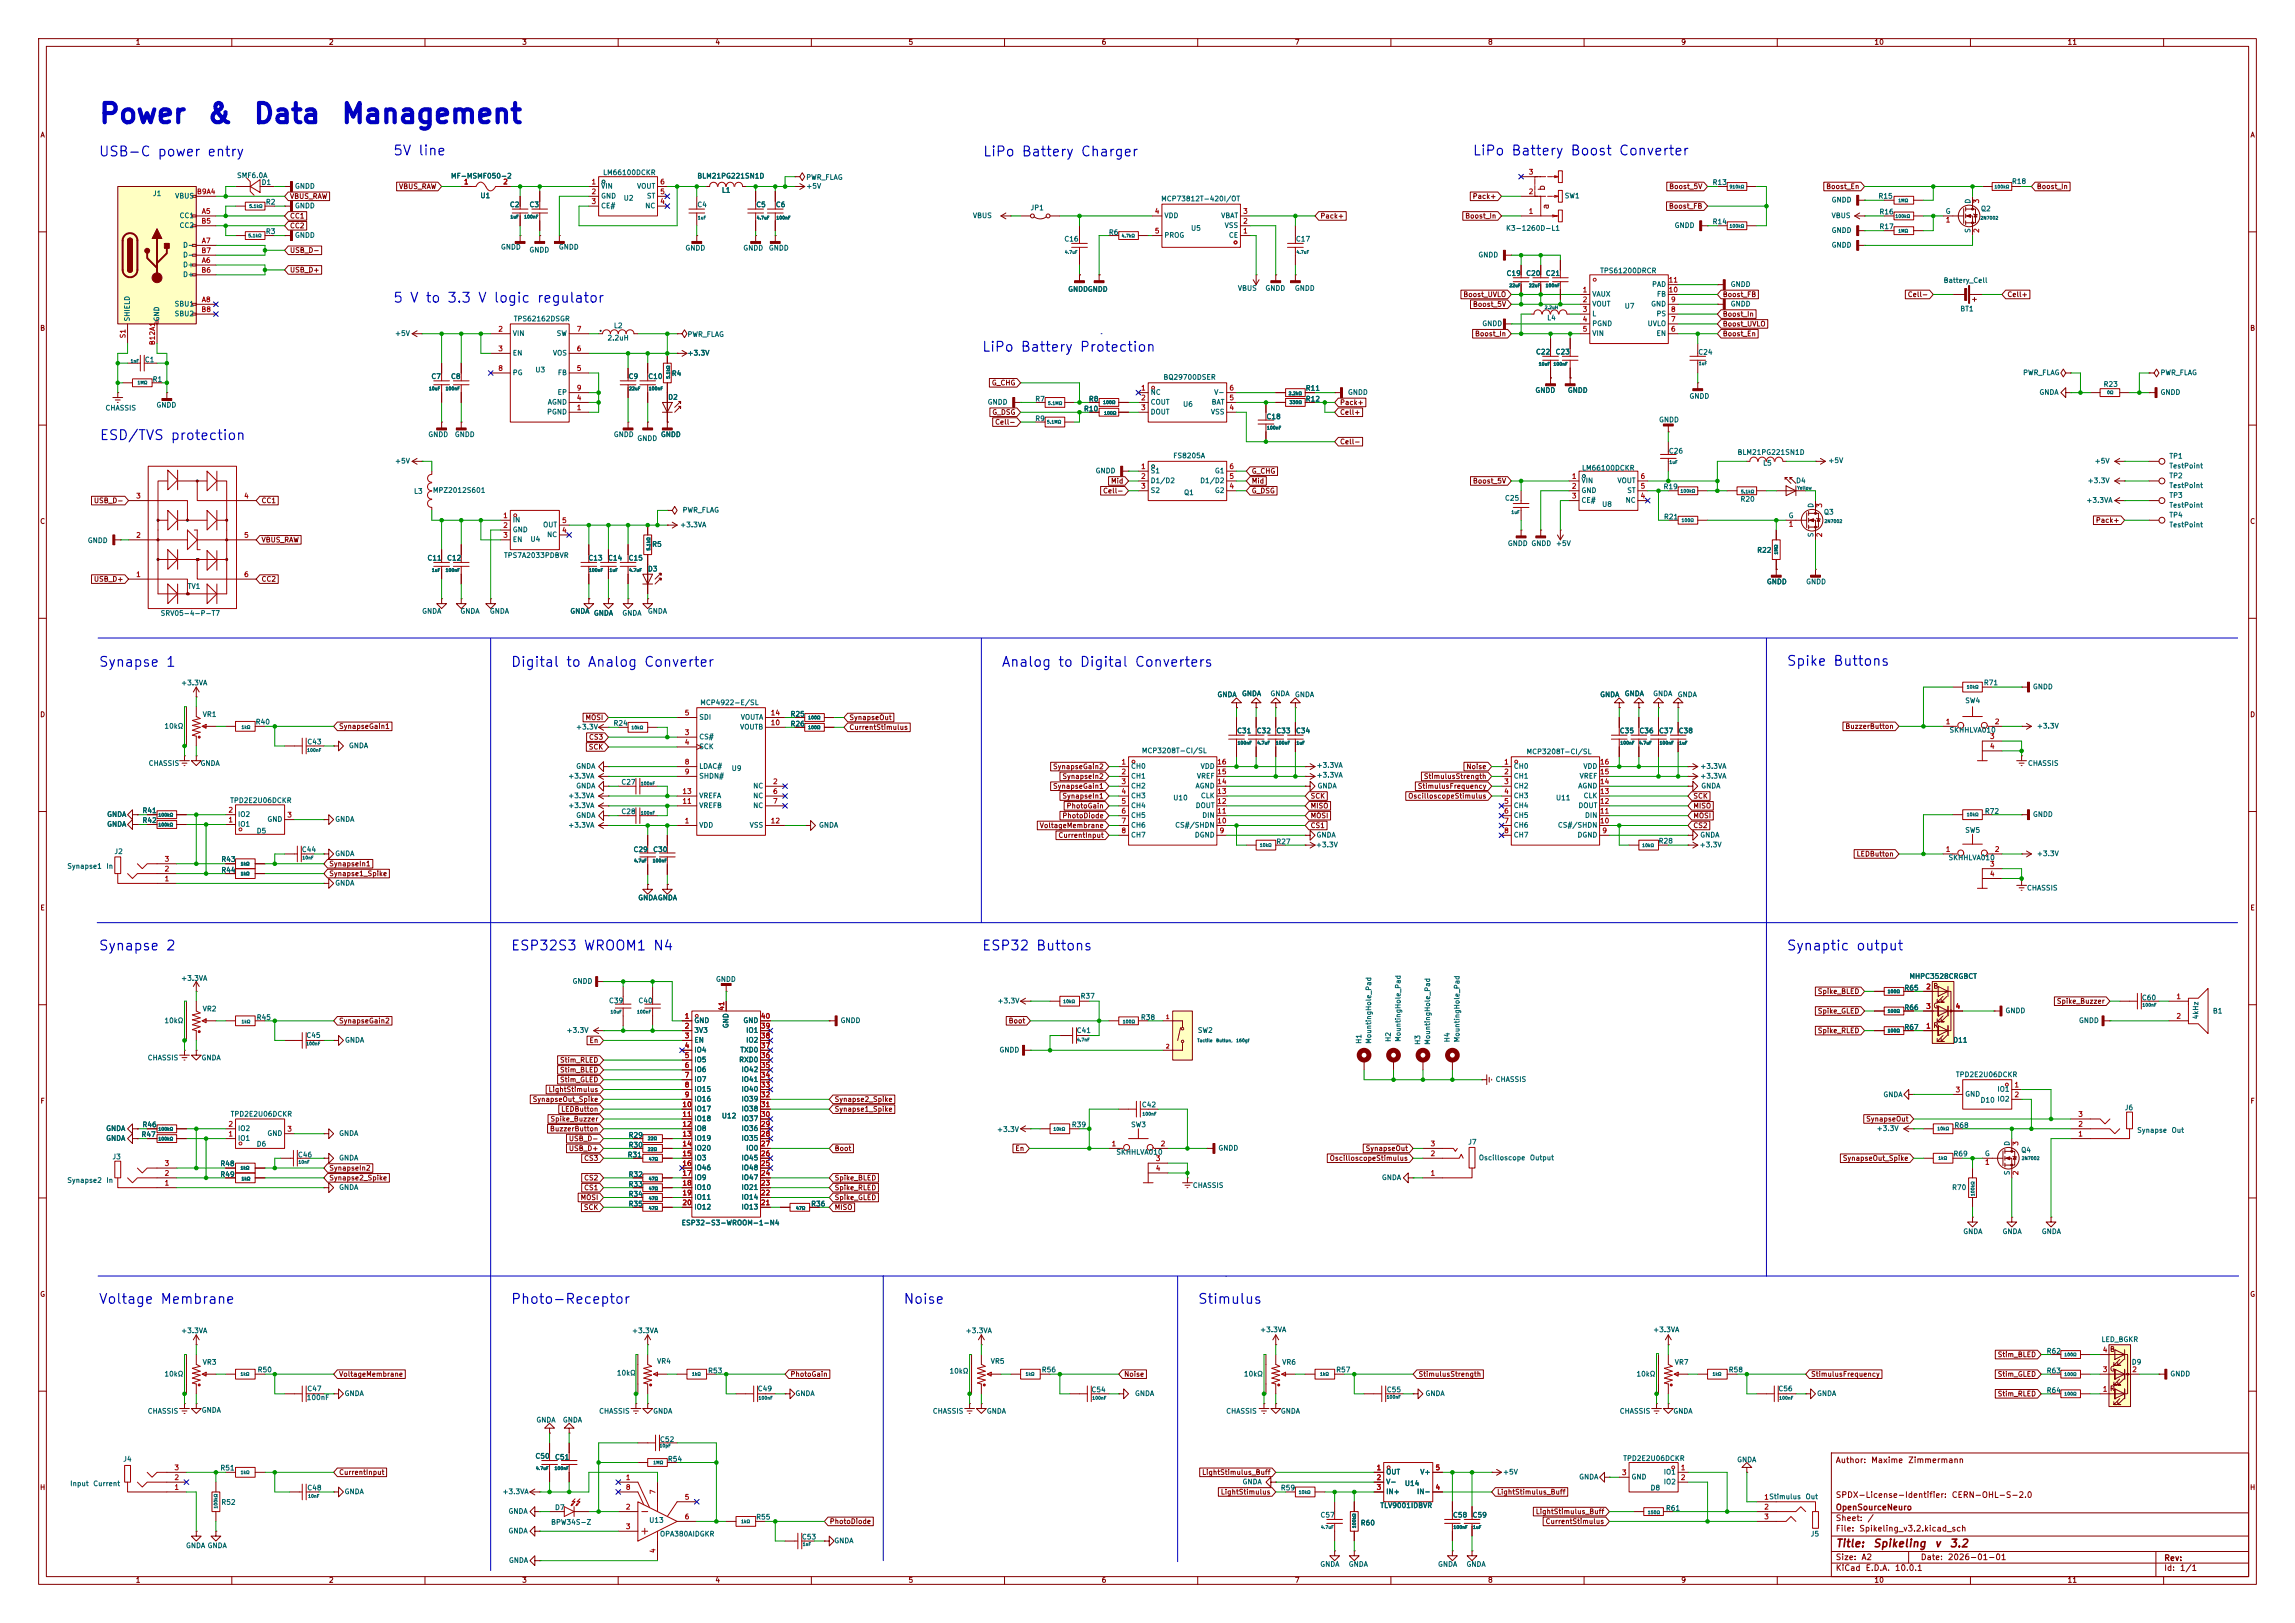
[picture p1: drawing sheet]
<svg xmlns="http://www.w3.org/2000/svg" width="594mm" height="420mm" viewBox="0 0 594 420" stroke-linecap="round" stroke-linejoin="round" font-family="sans-serif">
<defs><g id="words">
<g font-size="5" fill="#0000c2">
<text x="25.4" y="33.2">Power</text>
<text x="53.4" y="33.2">&amp;</text>
<text x="65.4" y="33.2">Data</text>
<text x="88.1" y="33.2">Management</text>
</g>
<g font-size="2.5" fill="#0000c2">
<text x="25.4" y="41.1">USB-C power entry</text>
<text x="101.6" y="40.8">5V line</text>
<text x="254.3" y="41.1">LiPo Battery Charger</text>
<text x="381" y="40.8">LiPo Battery Boost Converter</text>
<text x="101.6" y="78.9">5 V to 3.3 V logic regulator</text>
<text x="254" y="91.6">LiPo Battery Protection</text>
<text x="25.7" y="114.5">ESD/TVS protection</text>
<text x="25.4" y="173.2">Synapse 1</text>
<text x="132.1" y="173.2">Digital to Analog Converter</text>
<text x="259.1" y="173.2">Analog to Digital Converters</text>
<text x="462.3" y="172.9">Spike Buttons</text>
<text x="25.4" y="246.6">Synapse 2</text>
<text x="132.1" y="246.6">ESP32S3 WROOM1 N4</text>
<text x="254" y="246.6">ESP32 Buttons</text>
<text x="462.3" y="246.6">Synaptic output</text>
<text x="25.4" y="338">Voltage Membrane</text>
<text x="132.1" y="338">Photo-Receptor</text>
<text x="233.7" y="338">Noise</text>
<text x="309.9" y="338">Stimulus</text>
</g>
<g font-size="2" fill="#840000">
<text x="475" y="400.9">Title:</text>
<text x="484.7" y="400.9">Spikeling</text>
<text x="500.6" y="400.9">v</text>
<text x="504.5" y="400.9">3.2</text>
</g>
<g font-size="1.7" fill="#840000">
<text x="400.3" y="49.5" transform="rotate(-90 400.3 49.5)">b</text>
<text x="401.3" y="54.4" transform="rotate(-90 401.3 54.4)">a</text>
</g>
<g font-size="1.5" fill="#840000">
<text x="475" y="379">Author:</text>
<text x="484.2" y="379">Maxime</text>
<text x="493.7" y="379">Zimmermann</text>
<text x="475" y="388">SPDX-License-Identifier:</text>
<text x="505" y="388">CERN-OHL-S-2.0</text>
<text x="475" y="394">Sheet:</text>
<text x="475" y="391.2">OpenSourceNeuro</text>
<text x="483.2" y="394">/</text>
<text x="475" y="396.7">File:</text>
<text x="481.1" y="396.7">Spikeling_v3.2.kicad_sch</text>
<text x="475" y="406.9">KiCad</text>
<text x="475" y="404.1">Size:</text>
<text x="481.7" y="404.1">A2</text>
<text x="482.7" y="406.9">E.D.A.</text>
<text x="490.3" y="406.9">10.0.1</text>
<text x="497" y="404.1">Date:</text>
<text x="504" y="404.1">2026-01-01</text>
<text x="560" y="404.3">Rev:</text>
<text x="560" y="406.9">Id:</text>
<text x="564.1" y="406.9">1/1</text>
</g>
<g font-size="1.3" fill="#840000">
<text x="35" y="11.9">1</text>
<text x="85" y="11.9">2</text>
<text x="135" y="11.9">3</text>
<text x="185" y="11.9">4</text>
<text x="235" y="11.9">5</text>
<text x="285" y="11.9">6</text>
<text x="335" y="11.9">7</text>
<text x="385" y="11.9">8</text>
<text x="435" y="11.9">9</text>
<text x="485" y="11.9">10</text>
<text x="535" y="11.9">11</text>
<text x="10.3" y="35.9">A</text>
<text x="582.3" y="35.9">A</text>
<text x="74.9" y="51.8">VBUS_RAW</text>
<text x="103.2" y="49.2">VBUS_RAW</text>
<text x="381" y="51.8">Pack+</text>
<text x="431.9" y="49.2">Boost_5V</text>
<text x="472.5" y="49.2">Boost_En</text>
<text x="527" y="49.2">Boost_In</text>
<text x="74.9" y="56.8">CC1</text>
<text x="74.9" y="59.4">CC2</text>
<text x="341.6" y="56.8">Pack+</text>
<text x="379.1" y="56.8">Boost_In</text>
<text x="431.8" y="54.3">Boost_FB</text>
<text x="74.9" y="65.7">USB_D-</text>
<text x="74.9" y="70.8">USB_D+</text>
<text x="378.6" y="77.2">Boost_UVLO</text>
<text x="445.8" y="77.2">Boost_FB</text>
<text x="493.6" y="77.2">Cell-</text>
<text x="519.4" y="77.2">Cell+</text>
<text x="381.1" y="79.7">Boost_5V</text>
<text x="445.8" y="82.2">Boost_In</text>
<text x="10.3" y="85.9">B</text>
<text x="381.6" y="87.3">Boost_In</text>
<text x="445.8" y="87.3">Boost_En</text>
<text x="445.8" y="84.8">Boost_UVLO</text>
<text x="582.3" y="85.9">B</text>
<text x="256.6" y="100">G_CHG</text>
<text x="256.7" y="107.6">G_DSG</text>
<text x="346.7" y="107.6">Cell+</text>
<text x="346.7" y="105.1">Pack+</text>
<text x="257.4" y="110.2">Cell-</text>
<text x="346.7" y="115.3">Cell-</text>
<text x="287.4" y="125.4">Mid</text>
<text x="323.8" y="125.4">Mid</text>
<text x="323.8" y="122.9">G_CHG</text>
<text x="381.1" y="125.4">Boost_5V</text>
<text x="24.2" y="130.5">USB_D-</text>
<text x="67.6" y="130.5">CC1</text>
<text x="285.4" y="128">Cell-</text>
<text x="323.8" y="128">G_DSG</text>
<text x="10.3" y="135.9">C</text>
<text x="542.3" y="135.6">Pack+</text>
<text x="582.3" y="135.9">C</text>
<text x="67.6" y="140.7">VBUS_RAW</text>
<text x="24.2" y="150.8">USB_D+</text>
<text x="67.6" y="150.8">CC2</text>
<text x="10.3" y="185.9">D</text>
<text x="582.3" y="185.9">D</text>
<text x="87.6" y="188.9">SynapseGain1</text>
<text x="151.4" y="186.6">MOSI</text>
<text x="152.3" y="191.7">CS3</text>
<text x="219.7" y="186.6">SynapseOut</text>
<text x="219.7" y="189.2">CurrentStimulus</text>
<text x="477.5" y="188.9">BuzzerButton</text>
<text x="152.3" y="194.2">SCK</text>
<text x="272.4" y="199.3">SynapseGain2</text>
<text x="274.8" y="201.9">SynapseIn2</text>
<text x="368.4" y="201.9">StimulusStrength</text>
<text x="379.4" y="199.3">Noise</text>
<text x="272.4" y="204.4">SynapseGain1</text>
<text x="274.8" y="206.9">SynapseIn1</text>
<text x="275.9" y="209.5">PhotoGain</text>
<text x="339.1" y="206.9">SCK</text>
<text x="339.1" y="209.5">MISO</text>
<text x="364.3" y="206.9">OscilloscopeStimulus</text>
<text x="366.8" y="204.4">StimulusFrequency</text>
<text x="438.1" y="209.5">MISO</text>
<text x="438.1" y="206.9">SCK</text>
<text x="269" y="214.6">VoltageMembrane</text>
<text x="274.8" y="212">PhotoDiode</text>
<text x="339.1" y="212">MOSI</text>
<text x="339.1" y="214.6">CS1</text>
<text x="438.1" y="214.6">CS2</text>
<text x="438.1" y="212">MOSI</text>
<text x="273.8" y="217.1">CurrentInput</text>
<text x="480.4" y="221.9">LEDButton</text>
<text x="85.1" y="224.5">SynapseIn1</text>
<text x="85.1" y="227">Synapse1_Spike</text>
<text x="10.3" y="235.9">E</text>
<text x="582.3" y="235.9">E</text>
<text x="470.4" y="257.5">Spike_BLED</text>
<text x="500.3" y="256.1">B</text>
<text x="470.4" y="262.6">Spike_GLED</text>
<text x="500.3" y="261.2">G</text>
<text x="532.2" y="260">Spike_Buzzer</text>
<text x="87.6" y="265.1">SynapseGain2</text>
<text x="260.9" y="265.1">Boot</text>
<text x="470.4" y="267.7">Spike_RLED</text>
<text x="500.3" y="266.3">R</text>
<text x="144.8" y="275.3">Stim_RLED</text>
<text x="152.4" y="270.2">En</text>
<text x="144.8" y="280.4">Stim_GLED</text>
<text x="144.8" y="277.8">Stim_BLED</text>
<text x="10.3" y="285.9">F</text>
<text x="137.7" y="285.4">SynapseOut_Spike</text>
<text x="141.9" y="282.9">LightStimulus</text>
<text x="145.1" y="288">LEDButton</text>
<text x="215.9" y="288">Synapse1_Spike</text>
<text x="215.9" y="285.4">Synapse2_Spike</text>
<text x="582.3" y="285.9">F</text>
<text x="142.2" y="293.1">BuzzerButton</text>
<text x="142.3" y="290.5">Spike_Buzzer</text>
<text x="482.9" y="290.5">SynapseOut</text>
<text x="147.1" y="298.1">USB_D+</text>
<text x="147.1" y="295.6">USB_D-</text>
<text x="215.9" y="298.1">Boot</text>
<text x="262.7" y="298.1">En</text>
<text x="353.3" y="298.1">SynapseOut</text>
<text x="85.1" y="305.8">Synapse2_Spike</text>
<text x="85.1" y="303.2">SynapseIn2</text>
<text x="151" y="305.8">CS2</text>
<text x="151" y="300.7">CS3</text>
<text x="215.9" y="305.8">Spike_BLED</text>
<text x="344" y="300.7">OscilloscopeStimulus</text>
<text x="476.8" y="300.7">SynapseOut_Spike</text>
<text x="150.1" y="310.8">MOSI</text>
<text x="151" y="308.3">CS1</text>
<text x="215.9" y="310.8">Spike_GLED</text>
<text x="215.9" y="308.3">Spike_RLED</text>
<text x="151" y="313.4">SCK</text>
<text x="215.9" y="313.4">MISO</text>
<text x="10.3" y="335.9">G</text>
<text x="582.3" y="335.9">G</text>
<text x="516.9" y="351.5">Stim_BLED</text>
<text x="546" y="350.1">B</text>
<text x="87.6" y="356.6">VoltageMembrane</text>
<text x="204.5" y="356.6">PhotoGain</text>
<text x="290.8" y="356.6">Noise</text>
<text x="367" y="356.6">StimulusStrength</text>
<text x="468.6" y="356.6">StimulusFrequency</text>
<text x="516.9" y="356.6">Stim_GLED</text>
<text x="546" y="355.2">G</text>
<text x="516.9" y="361.6">Stim_RLED</text>
<text x="546" y="360.3">R</text>
<text x="87.6" y="382">CurrentInput</text>
<text x="311" y="382">LightStimulus_Buff</text>
<text x="10.2" y="385.9">H</text>
<text x="315.8" y="387">LightStimulus</text>
<text x="387.3" y="387">LightStimulus_Buff</text>
<text x="582.2" y="385.9">H</text>
<text x="214.6" y="394.7">PhotoDiode</text>
<text x="397.4" y="392.1">LightStimulus_Buff</text>
<text x="399.9" y="394.7">CurrentStimulus</text>
<text x="35" y="409.9">1</text>
<text x="85" y="409.9">2</text>
<text x="135" y="409.9">3</text>
<text x="185" y="409.9">4</text>
<text x="235" y="409.9">5</text>
<text x="285" y="409.9">6</text>
<text x="335" y="409.9">7</text>
<text x="385" y="409.9">8</text>
<text x="435" y="409.9">9</text>
<text x="485" y="409.9">10</text>
<text x="535" y="409.9">11</text>
</g>
<g font-size="1.3" fill="#006464">
<text x="61.2" y="46.4">SMF6.0A</text>
<text x="116.6" y="46.5">MF-MSMF050-2</text>
<text x="156" y="45.6">LM66100DCKR</text>
<text x="180.3" y="46.5">BLM21PG221SN1D</text>
<text x="208.5" y="46.8">PWR_FLAG</text>
<text x="520.6" y="47.9">R18</text>
<text x="39.4" y="51">J1</text>
<text x="45.2" y="51.7">VBUS</text>
<text x="67.6" y="48.1">D1</text>
<text x="68.7" y="53.2">R2</text>
<text x="76.2" y="49.1">GNDD</text>
<text x="124.2" y="51.6">U1</text>
<text x="131.8" y="53.9">C2</text>
<text x="136.9" y="53.9">C3</text>
<text x="155.4" y="49.1">VIN</text>
<text x="155.4" y="51.7">GND</text>
<text x="161.3" y="52.2">U2</text>
<text x="164.8" y="49.1">VOUT</text>
<text x="167.3" y="51.7">ST</text>
<text x="180.3" y="53.9">C4</text>
<text x="186.7" y="50.2">L1</text>
<text x="195.6" y="53.9">C5</text>
<text x="200.7" y="53.9">C6</text>
<text x="208.5" y="49.1">+5V</text>
<text x="300.4" y="52.4">MCP73812T-420I/OT</text>
<text x="404.9" y="51.6">SW1</text>
<text x="443.1" y="48.1">R13</text>
<text x="473.9" y="52.7">GNDD</text>
<text x="486.1" y="51.7">R15</text>
<text x="510.3" y="52.8" transform="rotate(-90 510.3 52.8)">D</text>
<text x="46.3" y="56.7">CC1</text>
<text x="46.3" y="59.3">CC2</text>
<text x="76.2" y="54.2">GNDD</text>
<text x="155.4" y="54.2">CE#</text>
<text x="166.9" y="54.2">NC</text>
<text x="251.7" y="56.7">VBUS</text>
<text x="266.6" y="54.7">JP1</text>
<text x="301.2" y="56.7">VDD</text>
<text x="315.9" y="56.7">VBAT</text>
<text x="316.8" y="59.3">VSS</text>
<text x="433.3" y="59.3">GNDD</text>
<text x="443.1" y="58.3">R14</text>
<text x="473.9" y="56.7">VBUS</text>
<text x="486.3" y="55.8">R16</text>
<text x="486.3" y="59.6">R17</text>
<text x="503.5" y="55.6">G</text>
<text x="512.6" y="55">Q2</text>
<text x="47.2" y="64.4">D-</text>
<text x="68.7" y="60.8">R3</text>
<text x="76.2" y="61.8">GNDD</text>
<text x="129.5" y="64.9">GNDD</text>
<text x="136.9" y="65.6">GNDD</text>
<text x="144.5" y="64.9">GNDD</text>
<text x="177.3" y="65.1">GNDD</text>
<text x="192.3" y="65.1">GNDD</text>
<text x="198.9" y="65.1">GNDD</text>
<text x="275.3" y="62.8">C16</text>
<text x="286.9" y="61.1">R6</text>
<text x="301.2" y="61.8">PROG</text>
<text x="308.1" y="60">U5</text>
<text x="317.9" y="61.8">CE</text>
<text x="335.3" y="62.8">C17</text>
<text x="389.7" y="60">K3-1260D-L1</text>
<text x="473.9" y="60.6">GNDD</text>
<text x="473.9" y="64.4">GNDD</text>
<text x="510.3" y="60.4" transform="rotate(-90 510.3 60.4)">S</text>
<text x="47.2" y="69.4">D+</text>
<text x="47.2" y="72">D+</text>
<text x="47.2" y="66.9">D-</text>
<text x="382.5" y="66.9">GNDD</text>
<text x="389.8" y="71.7">C19</text>
<text x="394.9" y="71.7">C20</text>
<text x="400" y="71.7">C21</text>
<text x="414" y="71">TPS61200DRCR</text>
<text x="276.3" y="75.8">GNDDGNDD</text>
<text x="320.3" y="75.5">VBUS</text>
<text x="327.4" y="75.5">GNDD</text>
<text x="335" y="75.5">GNDD</text>
<text x="412" y="77.1">VAUX</text>
<text x="427.5" y="74.5">PAD</text>
<text x="428.7" y="77.1">FB</text>
<text x="447.8" y="74.5">GNDD</text>
<text x="502.9" y="73.5">Battery_Cell</text>
<text x="33.9" y="83.3" transform="rotate(-90 33.9 83.3)">SHIELD</text>
<text x="41.5" y="83.3" transform="rotate(-90 41.5 83.3)">GND</text>
<text x="45.1" y="79.6">SBU1</text>
<text x="45.1" y="82.1">SBU2</text>
<text x="132.9" y="83.5">TPS62162DSGR</text>
<text x="400.3" y="83.2">L4</text>
<text x="412" y="79.6">VOUT</text>
<text x="412" y="82.1">L</text>
<text x="420.4" y="80.1">U7</text>
<text x="427.2" y="79.6">GND</text>
<text x="428.6" y="82.1">PS</text>
<text x="447.8" y="79.6">GNDD</text>
<text x="507.2" y="80.9">BT1</text>
<text x="102.1" y="87.2">+5V</text>
<text x="132.6" y="87.2">VIN</text>
<text x="143.9" y="87.2">SW</text>
<text x="157.1" y="88.4">2.2uH</text>
<text x="158.8" y="85.2">L2</text>
<text x="177.8" y="87.5">PWR_FLAG</text>
<text x="383.5" y="84.7">GNDD</text>
<text x="412" y="84.7">PGND</text>
<text x="412" y="87.2">VIN</text>
<text x="426.3" y="84.7">UVLO</text>
<text x="428.6" y="87.2">EN</text>
<text x="37.3" y="94">C1</text>
<text x="132.6" y="92.3">EN</text>
<text x="143" y="92.3">VOS</text>
<text x="177.8" y="92.3">+3.3V</text>
<text x="397.4" y="92">C22</text>
<text x="402.5" y="92">C23</text>
<text x="439.4" y="92.1">C24</text>
<text x="39.4" y="99.1">R1</text>
<text x="111.5" y="98.4">C7</text>
<text x="116.6" y="98.4">C8</text>
<text x="132.6" y="97.4">PG</text>
<text x="138.4" y="96.7">U3</text>
<text x="144.3" y="97.4">FB</text>
<text x="162.6" y="98.4">C9</text>
<text x="167.6" y="98.4">C10</text>
<text x="173.7" y="97.6">R4</text>
<text x="301" y="98.6">BQ29700DSER</text>
<text x="337.8" y="101.4">R11</text>
<text x="397.3" y="102">GNDD</text>
<text x="405.6" y="102">GNDD</text>
<text x="523.5" y="97.4">PWR_FLAG</text>
<text x="544.3" y="100.4">R23</text>
<text x="559.1" y="97.4">PWR_FLAG</text>
<text x="27.2" y="106.5">CHASSIS</text>
<text x="40.4" y="105.8">GNDD</text>
<text x="141.5" y="107.5">PGND</text>
<text x="141.6" y="105">AGND</text>
<text x="144.2" y="102.5">EP</text>
<text x="172.8" y="103.7">D2</text>
<text x="255.5" y="105">GNDD</text>
<text x="267.8" y="104.2">R7</text>
<text x="280.4" y="106.7">R10</text>
<text x="281.7" y="104.2">R8</text>
<text x="297.7" y="102.5">NC</text>
<text x="297.7" y="105">COUT</text>
<text x="297.7" y="107.5">DOUT</text>
<text x="306.1" y="105.5">U6</text>
<text x="313.3" y="107.5">VSS</text>
<text x="313.5" y="105">BAT</text>
<text x="314.1" y="102.5">V-</text>
<text x="337.8" y="104.2">R12</text>
<text x="348.8" y="102.5">GNDD</text>
<text x="437.1" y="103.5">GNDD</text>
<text x="527.7" y="102.5">GNDA</text>
<text x="559.1" y="102.5">GNDD</text>
<text x="110.7" y="113.4">GNDD</text>
<text x="117.6" y="113.4">GNDD</text>
<text x="158.7" y="113.4">GNDD</text>
<text x="170.9" y="113.4">GNDD</text>
<text x="267.8" y="109.3">R9</text>
<text x="327.7" y="108.8">C18</text>
<text x="429.3" y="109.6">GNDD</text>
<text x="164.8" y="114.4">GNDD</text>
<text x="303.5" y="118.9">FS8205A</text>
<text x="431.8" y="117.7">C26</text>
<text x="449.6" y="118">BLM21PG221SN1D</text>
<text x="561.3" y="119">TP1</text>
<text x="102.1" y="120.2">+5V</text>
<text x="283.4" y="122.8">GNDD</text>
<text x="297.7" y="122.8">S1</text>
<text x="297.7" y="125.3">D1/D2</text>
<text x="310.5" y="125.3">D1/D2</text>
<text x="314.3" y="122.8">G1</text>
<text x="409.2" y="125.3">VIN</text>
<text x="409.3" y="122.1">LM66100DCKR</text>
<text x="418.5" y="125.3">VOUT</text>
<text x="456.2" y="120.8">L5</text>
<text x="464.7" y="125.3">D4</text>
<text x="473.1" y="120.1">+5V</text>
<text x="540.2" y="125.3">+3.3V</text>
<text x="542" y="120.2">+5V</text>
<text x="561.3" y="121.5">TestPoint</text>
<text x="561.3" y="124.1">TP2</text>
<text x="107" y="128.1">L3</text>
<text x="111.9" y="127.8">MPZ2012S601</text>
<text x="297.7" y="127.9">S2</text>
<text x="306.3" y="128.4">Q1</text>
<text x="314.3" y="127.9">G2</text>
<text x="389.4" y="129.9">C25</text>
<text x="409.2" y="127.9">GND</text>
<text x="409.2" y="130.4">CE#</text>
<text x="414.5" y="131.5">U8</text>
<text x="420.6" y="130.4">NC</text>
<text x="421" y="127.9">ST</text>
<text x="430.4" y="126.9">R19</text>
<text x="450.4" y="130.1">R20</text>
<text x="469.6" y="131.5" transform="rotate(-90 469.6 131.5)">D</text>
<text x="539.9" y="130.4">+3.3VA</text>
<text x="561.3" y="129.1">TP3</text>
<text x="561.3" y="131.7">TestPoint</text>
<text x="561.3" y="126.6">TestPoint</text>
<text x="132.6" y="135.5">IN</text>
<text x="140.4" y="136.8">OUT</text>
<text x="175.9" y="136.8">+3.3VA</text>
<text x="176.5" y="132.9">PWR_FLAG</text>
<text x="430.5" y="134.7">R21</text>
<text x="462.8" y="134.4">G</text>
<text x="471.9" y="133.5">Q3</text>
<text x="561.3" y="134.2">TP4</text>
<text x="561.3" y="136.8">TestPoint</text>
<text x="22.6" y="140.8">GNDD</text>
<text x="132.6" y="138">GND</text>
<text x="132.6" y="140.6">EN</text>
<text x="137.2" y="140.5">U4</text>
<text x="141.5" y="139.3">NC</text>
<text x="168.7" y="141.8">R5</text>
<text x="390.1" y="141.6">GNDD GNDD</text>
<text x="402.6" y="141.6">+5V</text>
<text x="454.7" y="143.3">R22</text>
<text x="469.6" y="139.1" transform="rotate(-90 469.6 139.1)">S</text>
<text x="110.5" y="145.4">C11</text>
<text x="115.6" y="145.4">C12</text>
<text x="130.3" y="144.7">TPS7A2033PDBVR</text>
<text x="152.2" y="145.4">C13</text>
<text x="157.2" y="145.4">C14</text>
<text x="162.6" y="145.4">C15</text>
<text x="167.6" y="148.2">D3</text>
<text x="48.5" y="152.7">TV1</text>
<text x="457.2" y="151.5">GNDD</text>
<text x="467.3" y="151.5">GNDD</text>
<text x="41.4" y="159.7">SRV05-4-P-T7</text>
<text x="109.1" y="159.1">GNDA</text>
<text x="119" y="159.1">GNDA</text>
<text x="126.7" y="159.1">GNDA</text>
<text x="147.5" y="159.1">GNDA</text>
<text x="153.6" y="159.6">GNDA</text>
<text x="160.9" y="159.6">GNDA</text>
<text x="167.5" y="159.1">GNDA</text>
<text x="46.7" y="177.6">+3.3VA</text>
<text x="513.3" y="177.6">R71</text>
<text x="526" y="178.7">GNDD</text>
<text x="52.3" y="185.8">VR1</text>
<text x="181.1" y="182.8">MCP4922-E/SL</text>
<text x="204.5" y="185.7">R25</text>
<text x="315" y="180.7">GNDA</text>
<text x="321.3" y="180.4">GNDA</text>
<text x="328.7" y="180.4">GNDA</text>
<text x="335" y="180.7">GNDA</text>
<text x="414" y="180.7">GNDA</text>
<text x="420.4" y="180.4">GNDA</text>
<text x="427.7" y="180.4">GNDA</text>
<text x="434.1" y="180.7">GNDA</text>
<text x="508.5" y="182.3">SW4</text>
<text x="42.4" y="188.9">10kΩ</text>
<text x="66" y="187.8">R40</text>
<text x="148.9" y="189.1">+3.3V</text>
<text x="158.7" y="188.1">R24</text>
<text x="180.8" y="191.6">CS#</text>
<text x="180.8" y="186.5">SDI</text>
<text x="191.4" y="189.1">VOUTB</text>
<text x="191.6" y="186.5">VOUTA</text>
<text x="204.5" y="188.3">R26</text>
<text x="320" y="190.1">C31</text>
<text x="325.1" y="190.1">C32</text>
<text x="330.2" y="190.1">C33</text>
<text x="335.3" y="190.1">C34</text>
<text x="419.1" y="190.1">C35</text>
<text x="424.2" y="190.1">C36</text>
<text x="429.3" y="190.1">C37</text>
<text x="434.3" y="190.1">C38</text>
<text x="504.5" y="189.9">SKHHLVA010</text>
<text x="527.1" y="188.8">+3.3V</text>
<text x="79.4" y="192.9">C43</text>
<text x="90.2" y="193.9">GNDA</text>
<text x="180.8" y="194.2">SCK</text>
<text x="295.4" y="195.2">MCP3208T-CI/SL</text>
<text x="395" y="195.5">MCP3208T-CI/SL</text>
<text x="38.3" y="198.5">CHASSIS</text>
<text x="51.8" y="198.5">GNDA</text>
<text x="146.9" y="201.8">+3.3VA</text>
<text x="149" y="199.2">GNDA</text>
<text x="160.7" y="203.3">C27</text>
<text x="180.8" y="199.2">LDAC#</text>
<text x="180.8" y="201.8">SHDN#</text>
<text x="189.2" y="199.8">U9</text>
<text x="292.6" y="199.2">CH0</text>
<text x="292.6" y="201.8">CH1</text>
<text x="309.7" y="201.8">VREF</text>
<text x="310.6" y="199.2">VDD</text>
<text x="340.6" y="201.5">+3.3VA</text>
<text x="340.6" y="199">+3.3VA</text>
<text x="391.7" y="199.2">CH0</text>
<text x="391.7" y="201.8">CH1</text>
<text x="408.7" y="201.8">VREF</text>
<text x="409.7" y="199.2">VDD</text>
<text x="439.9" y="199.2">+3.3VA</text>
<text x="439.9" y="201.8">+3.3VA</text>
<text x="524.8" y="198.5">CHASSIS</text>
<text x="59.4" y="208.1">TPD2E2U06DCKR</text>
<text x="146.9" y="209.4">+3.3VA</text>
<text x="146.9" y="206.9">+3.3VA</text>
<text x="149" y="204.3">GNDA</text>
<text x="180.8" y="209.4">VREFB</text>
<text x="180.8" y="206.9">VREFA</text>
<text x="194.8" y="204.3">NC</text>
<text x="194.8" y="206.9">NC</text>
<text x="194.8" y="209.4">NC</text>
<text x="292.6" y="204.3">CH2</text>
<text x="292.6" y="206.9">CH3</text>
<text x="292.6" y="209.4">CH4</text>
<text x="303.5" y="207.4">U10</text>
<text x="309.3" y="204.3">AGND</text>
<text x="309.4" y="209.4">DOUT</text>
<text x="310.7" y="206.9">CLK</text>
<text x="340.9" y="204.3">GNDA</text>
<text x="391.7" y="204.3">CH2</text>
<text x="391.7" y="206.9">CH3</text>
<text x="391.7" y="209.4">CH4</text>
<text x="402.6" y="207.4">U11</text>
<text x="408.3" y="204.3">AGND</text>
<text x="408.4" y="209.4">DOUT</text>
<text x="409.7" y="206.9">CLK</text>
<text x="440.2" y="204.3">GNDA</text>
<text x="27.6" y="211.7">GNDA</text>
<text x="27.6" y="214.2">GNDA</text>
<text x="36.7" y="213.2">R42</text>
<text x="36.7" y="210.7">R41</text>
<text x="61.5" y="214.2">IO1</text>
<text x="61.5" y="211.7">IO2</text>
<text x="66.3" y="216">D5</text>
<text x="69.1" y="213">GND</text>
<text x="86.6" y="213">GNDA</text>
<text x="146.9" y="214.5">+3.3VA</text>
<text x="149" y="211.9">GNDA</text>
<text x="160.7" y="211">C28</text>
<text x="180.8" y="214.5">VDD</text>
<text x="193.9" y="214.5">VSS</text>
<text x="211.8" y="214.5">GNDA</text>
<text x="292.6" y="211.9">CH5</text>
<text x="292.6" y="214.5">CH6</text>
<text x="304" y="214.5">CS#/SHDN</text>
<text x="311" y="211.9">DIN</text>
<text x="391.7" y="211.9">CH5</text>
<text x="391.7" y="214.5">CH6</text>
<text x="403.1" y="214.5">CS#/SHDN</text>
<text x="410.1" y="211.9">DIN</text>
<text x="508.5" y="215.8">SW5</text>
<text x="513.6" y="210.9">R72</text>
<text x="526" y="211.7">GNDD</text>
<text x="29.5" y="221.3">J2</text>
<text x="78" y="220.8">C44</text>
<text x="86.6" y="221.8">GNDA</text>
<text x="163.8" y="220.8">C29</text>
<text x="168.9" y="220.8">C30</text>
<text x="292.6" y="217">CH7</text>
<text x="309.1" y="217">DGND</text>
<text x="330.2" y="218.8">R27</text>
<text x="340.5" y="219.6">+3.3V</text>
<text x="340.6" y="217">GNDA</text>
<text x="391.7" y="217">CH7</text>
<text x="408.2" y="217">DGND</text>
<text x="429.2" y="218.6">R28</text>
<text x="439.8" y="219.6">+3.3V</text>
<text x="439.9" y="217">GNDA</text>
<text x="527.1" y="221.8">+3.3V</text>
<text x="17.3" y="225.1">Synapse1</text>
<text x="27.4" y="225.1">In</text>
<text x="57.2" y="223.3">R43</text>
<text x="57.2" y="226.1">R44</text>
<text x="504.2" y="222.9">SKHHLVA010</text>
<text x="86.6" y="229.5">GNDA</text>
<text x="165.1" y="233.3">GNDAGNDA</text>
<text x="524.5" y="230.7">CHASSIS</text>
<text x="46.7" y="254.1">+3.3VA</text>
<text x="148.1" y="254.9">GNDD</text>
<text x="185.2" y="254.4">GNDD</text>
<text x="492.8" y="256.6">R65</text>
<text x="494.1" y="253.6">MHPC3528CRGBCT</text>
<text x="52.3" y="262">VR2</text>
<text x="157.5" y="259.9">C39</text>
<text x="165.1" y="259.9">C40</text>
<text x="258" y="259.9">+3.3V</text>
<text x="279.6" y="258.7">R37</text>
<text x="492.8" y="261.7">R66</text>
<text x="518.9" y="262.5">GNDD</text>
<text x="554.2" y="259.1">C60</text>
<text x="569.3" y="263.9" transform="rotate(-90 569.3 263.9)">4kHz</text>
<text x="572.6" y="262.6">B1</text>
<text x="42.4" y="265.1">10kΩ</text>
<text x="66.3" y="264.2">R45</text>
<text x="79.2" y="268.9">C45</text>
<text x="146.5" y="267.6">+3.3V</text>
<text x="179.6" y="265">GND</text>
<text x="179.6" y="267.6">3V3</text>
<text x="188.8" y="266.2" transform="rotate(-90 188.8 266.2)">GND</text>
<text x="192.3" y="265">GND</text>
<text x="193" y="267.6">IO1</text>
<text x="217.4" y="265">GNDD</text>
<text x="278.5" y="267.6">C41</text>
<text x="295.2" y="264.2">R38</text>
<text x="309.9" y="267.6">SW2</text>
<text x="360.3" y="269.7" transform="rotate(-90 360.3 269.7)">H2</text>
<text x="362.8" y="269.7" transform="rotate(-90 362.8 269.7)">MountingHole_Pad</text>
<text x="375.5" y="269.8" transform="rotate(-90 375.5 269.8)">H4</text>
<text x="378.1" y="269.8" transform="rotate(-90 378.1 269.8)">MountingHole_Pad</text>
<text x="492.8" y="266.8">R67</text>
<text x="538" y="265">GNDD</text>
<text x="38.1" y="274.7">CHASSIS</text>
<text x="52" y="274.7">GNDA</text>
<text x="89.2" y="270.1">GNDA</text>
<text x="179.6" y="270.1">EN</text>
<text x="179.6" y="272.6">IO4</text>
<text x="179.6" y="275.2">IO5</text>
<text x="191.2" y="275.2">RXD0</text>
<text x="191.5" y="272.6">TXD0</text>
<text x="193" y="270.1">IO2</text>
<text x="258.6" y="272.6">GNDD</text>
<text x="352.7" y="270.2" transform="rotate(-90 352.7 270.2)">H1</text>
<text x="355.2" y="270.2" transform="rotate(-90 355.2 270.2)">MountingHole_Pad</text>
<text x="367.9" y="270.5" transform="rotate(-90 367.9 270.5)">H3</text>
<text x="370.4" y="270.5" transform="rotate(-90 370.4 270.5)">MountingHole_Pad</text>
<text x="505.4" y="270.1">D11</text>
<text x="179.6" y="277.7">IO6</text>
<text x="179.6" y="280.3">IO7</text>
<text x="191.8" y="280.3">IO41</text>
<text x="191.8" y="277.7">IO42</text>
<text x="387" y="280.3">CHASSIS</text>
<text x="506.1" y="279">TPD2E2U06DCKR</text>
<text x="179.6" y="282.8">IO15</text>
<text x="179.6" y="285.3">IO16</text>
<text x="179.6" y="287.9">IO17</text>
<text x="191.8" y="287.9">IO38</text>
<text x="191.8" y="285.3">IO39</text>
<text x="191.8" y="282.8">IO40</text>
<text x="295.4" y="286.8">C42</text>
<text x="487.3" y="284.2">GNDA</text>
<text x="508.5" y="284.1">GND</text>
<text x="512.5" y="285.6">D10 IO2</text>
<text x="516.8" y="282.8">IO1</text>
<text x="549.8" y="287.6">J6</text>
<text x="27.3" y="293">GNDA</text>
<text x="36.7" y="292">R46</text>
<text x="59.6" y="289.2">TPD2E2U06DCKR</text>
<text x="61.5" y="293">IO2</text>
<text x="179.6" y="290.4">IO18</text>
<text x="179.6" y="293">IO8</text>
<text x="186.7" y="289.7">U12</text>
<text x="191.8" y="293">IO36</text>
<text x="191.8" y="290.4">IO37</text>
<text x="257.9" y="293.2">+3.3V</text>
<text x="277.3" y="292">R39</text>
<text x="292.6" y="292">SW3</text>
<text x="485.6" y="293">+3.3V</text>
<text x="505.7" y="292.2">R68</text>
<text x="553" y="293.4">Synapse</text>
<text x="561.9" y="293.4">Out</text>
<text x="27.3" y="295.5">GNDA</text>
<text x="36.5" y="294.5">R47</text>
<text x="61.5" y="295.5">IO1</text>
<text x="66.3" y="297">D6</text>
<text x="69.1" y="294.2">GND</text>
<text x="77" y="299.8">C46</text>
<text x="87.6" y="294.2">GNDA</text>
<text x="162.3" y="299.8">R31</text>
<text x="162.6" y="294.7">R29</text>
<text x="162.6" y="297.2">R30</text>
<text x="179.6" y="295.5">IO19</text>
<text x="179.6" y="298">IO20</text>
<text x="191.8" y="295.5">IO35</text>
<text x="193" y="298">IO0</text>
<text x="288.8" y="299.1">SKHHLVA010</text>
<text x="315.2" y="298">GNDD</text>
<text x="379.9" y="296.5">J7</text>
<text x="505.5" y="299.5">R69</text>
<text x="513.6" y="299.5">G</text>
<text x="520.4" y="296.6" transform="rotate(-90 520.4 296.6)">D</text>
<text x="523" y="298.6">Q4</text>
<text x="29" y="300.3">J3</text>
<text x="56.9" y="302.1">R48</text>
<text x="56.9" y="304.9">R49</text>
<text x="87.6" y="300.6">GNDA</text>
<text x="162.6" y="304.9">R32</text>
<text x="179.6" y="300.6">IO3</text>
<text x="179.6" y="303.1">IO46</text>
<text x="179.6" y="305.7">IO9</text>
<text x="191.8" y="305.7">IO47</text>
<text x="191.8" y="303.1">IO48</text>
<text x="191.8" y="300.6">IO45</text>
<text x="357.5" y="305.7">GNDA</text>
<text x="382.6" y="300.5">Oscilloscope</text>
<text x="395.8" y="300.5">Output</text>
<text x="520.4" y="304.2" transform="rotate(-90 520.4 304.2)">S</text>
<text x="17.3" y="306.4">Synapse2</text>
<text x="27.4" y="306.4">In</text>
<text x="87.6" y="308.2">GNDA</text>
<text x="162.6" y="309.9">R34</text>
<text x="162.6" y="307.4">R33</text>
<text x="179.6" y="308.2">IO10</text>
<text x="179.6" y="310.7">IO11</text>
<text x="191.8" y="310.7">IO14</text>
<text x="191.8" y="308.2">IO21</text>
<text x="308.6" y="307.7">CHASSIS</text>
<text x="505.1" y="308.2">R70</text>
<text x="162.6" y="312.5">R35</text>
<text x="176.3" y="317.4">ESP32-S3-WROOM-1-N4</text>
<text x="179.6" y="313.3">IO12</text>
<text x="191.8" y="313.3">IO13</text>
<text x="209.8" y="312.5">R36</text>
<text x="508" y="319.6">GNDA</text>
<text x="518.2" y="319.6">GNDA</text>
<text x="528.3" y="319.6">GNDA</text>
<text x="46.7" y="345.3">+3.3VA</text>
<text x="163.4" y="345.3">+3.3VA</text>
<text x="249.8" y="345.3">+3.3VA</text>
<text x="326" y="345">+3.3VA</text>
<text x="427.7" y="345">+3.3VA</text>
<text x="543.8" y="347.6">LED_BGKR</text>
<text x="52.3" y="353.5">VR3</text>
<text x="169.9" y="353.2">VR4</text>
<text x="256.3" y="353.2">VR5</text>
<text x="331.7" y="353.5">VR6</text>
<text x="433.3" y="353.5">VR7</text>
<text x="529.6" y="350.6">R62</text>
<text x="551.6" y="353.4">D9</text>
<text x="42.4" y="356.5">10kΩ</text>
<text x="66.6" y="355.4">R50</text>
<text x="159.5" y="356.2">10kΩ</text>
<text x="183.1" y="355.7">R53</text>
<text x="245.6" y="355.7">10kΩ</text>
<text x="269.5" y="355.4">R56</text>
<text x="321.8" y="356.5">10kΩ</text>
<text x="345.7" y="355.4">R57</text>
<text x="423.4" y="356.5">10kΩ</text>
<text x="447.3" y="355.4">R58</text>
<text x="529.6" y="355.7">R63</text>
<text x="561.6" y="356.5">GNDD</text>
<text x="52.1" y="365.9">GNDA</text>
<text x="79.3" y="362.6">100nF</text>
<text x="79.4" y="360.3">C47</text>
<text x="89.1" y="361.5">GNDA</text>
<text x="196" y="360.3">C49</text>
<text x="205.7" y="361.5">GNDA</text>
<text x="282.4" y="360.6">C54</text>
<text x="293.6" y="361.5">GNDA</text>
<text x="358.8" y="360.6">C55</text>
<text x="368.8" y="361.5">GNDA</text>
<text x="460.2" y="360.3">C56</text>
<text x="470.2" y="361.5">GNDA</text>
<text x="529.6" y="360.7">R64</text>
<text x="38.1" y="366.1">CHASSIS</text>
<text x="138.7" y="368.4">GNDA</text>
<text x="145.6" y="368.4">GNDA</text>
<text x="154.9" y="366.1">CHASSIS</text>
<text x="168.9" y="366.1">GNDA</text>
<text x="241.3" y="366.1">CHASSIS</text>
<text x="255.3" y="366.1">GNDA</text>
<text x="317.2" y="366.1">CHASSIS</text>
<text x="331.4" y="366.1">GNDA</text>
<text x="419.1" y="366.1">CHASSIS</text>
<text x="433" y="366.1">GNDA</text>
<text x="138.4" y="377.8">C50</text>
<text x="170.7" y="373.4">C52</text>
<text x="31.8" y="378.5">J4</text>
<text x="56.9" y="380.8">R51</text>
<text x="143.5" y="378">C51</text>
<text x="172.7" y="378.5">R54</text>
<text x="358.6" y="381.9">OUT</text>
<text x="367.5" y="381.9">V+</text>
<text x="388.9" y="381.9">+5V</text>
<text x="408.6" y="383.1">GNDA</text>
<text x="420" y="378.3">TPD2E2U06DCKR</text>
<text x="422.1" y="383.1">GND</text>
<text x="430.5" y="381.9">IO1</text>
<text x="449.5" y="378.7">GNDA</text>
<text x="18" y="384.9">Input</text>
<text x="24" y="384.9">Current</text>
<text x="57.2" y="389.7">R52</text>
<text x="79.4" y="386">C48</text>
<text x="89.1" y="386.9">GNDA</text>
<text x="129.9" y="386.9">+3.3VA</text>
<text x="321.5" y="384.4">GNDA</text>
<text x="331.4" y="386">R59</text>
<text x="358.6" y="384.4">V-</text>
<text x="358.6" y="386.9">IN+</text>
<text x="363.5" y="384.8">U14</text>
<text x="366.6" y="386.9">IN-</text>
<text x="427.1" y="386">D8</text>
<text x="430.5" y="384.4">IO2</text>
<text x="467.2" y="388.3">Out</text>
<text x="131.5" y="392">GNDA</text>
<text x="142.5" y="394.9">BPW34S-Z</text>
<text x="143.5" y="391">D7</text>
<text x="167.9" y="394.3">U13</text>
<text x="195.6" y="393.5">R55</text>
<text x="341.6" y="393">C57</text>
<text x="352.1" y="395">R60</text>
<text x="357.1" y="390.5">TLV9001IDBVR</text>
<text x="375.9" y="393">C58</text>
<text x="381" y="393">C59</text>
<text x="431" y="391.2">R61</text>
<text x="48" y="400.9">GNDA GNDA</text>
<text x="131.5" y="397.1">GNDA</text>
<text x="170.7" y="397.9">OPA380AIDGKR</text>
<text x="207.4" y="398.7">C53</text>
<text x="215.8" y="399.6">GNDA</text>
<text x="468.5" y="397.9">J5</text>
<text x="131.6" y="404.7">GNDA</text>
<text x="341.6" y="405.7">GNDA</text>
<text x="349" y="405.7">GNDA</text>
<text x="372.1" y="405.7">GNDA</text>
<text x="379.4" y="405.7">GNDA</text>
</g>
<g font-size="1.3" fill="#a90000">
<text x="395.5" y="45.5">3</text>
<text x="50.8" y="50.5">B9A4</text>
<text x="119.9" y="48">1</text>
<text x="130.1" y="48">2</text>
<text x="153" y="48">1</text>
<text x="153" y="50.5">2</text>
<text x="153" y="53.1">3</text>
<text x="170.7" y="53.1">4</text>
<text x="170.7" y="50.5">5</text>
<text x="170.7" y="48">6</text>
<text x="395.5" y="50.5">2</text>
<text x="512.5" y="52.8" transform="rotate(-90 512.5 52.8)">3</text>
<text x="52" y="58.2">B5</text>
<text x="52.1" y="55.6">A5</text>
<text x="298.8" y="55.6">4</text>
<text x="321.6" y="58.2">2</text>
<text x="321.6" y="55.6">3</text>
<text x="395.5" y="55.6">1</text>
<text x="503.5" y="57.9">1</text>
<text x="52" y="65.8">B7</text>
<text x="52.1" y="63.2">A7</text>
<text x="298.8" y="60.7">5</text>
<text x="321.6" y="60.7">1</text>
<text x="512.5" y="60.4" transform="rotate(-90 512.5 60.4)">2</text>
<text x="52" y="70.9">B6</text>
<text x="52.1" y="68.3">A6</text>
<text x="409.5" y="75.9">1</text>
<text x="431.8" y="75.9">10</text>
<text x="431.8" y="73.4">11</text>
<text x="52" y="81">B8</text>
<text x="52.1" y="78.5">A8</text>
<text x="409.5" y="78.5">2</text>
<text x="409.5" y="81">3</text>
<text x="409.5" y="83.6">4</text>
<text x="432.4" y="83.6">7</text>
<text x="432.4" y="81">8</text>
<text x="432.4" y="78.5">9</text>
<text x="32.8" y="87.7" transform="rotate(-90 32.8 87.7)">S1</text>
<text x="40.4" y="89.5" transform="rotate(-90 40.4 89.5)">B12A1</text>
<text x="128.8" y="86.1">2</text>
<text x="149.2" y="86.1">7</text>
<text x="409.5" y="86.1">5</text>
<text x="432.4" y="86.1">6</text>
<text x="128.8" y="91.2">3</text>
<text x="149.2" y="91.2">6</text>
<text x="128.8" y="96.3">8</text>
<text x="149.2" y="96.3">5</text>
<text x="149.2" y="101.3">9</text>
<text x="295.2" y="101.3">1</text>
<text x="318.1" y="101.3">6</text>
<text x="149.2" y="106.4">1</text>
<text x="149.2" y="103.9">4</text>
<text x="295.2" y="103.9">2</text>
<text x="295.2" y="106.4">3</text>
<text x="318.1" y="106.4">4</text>
<text x="318.1" y="103.9">5</text>
<text x="295.2" y="121.7">1</text>
<text x="295.2" y="124.2">2</text>
<text x="318.1" y="124.2">5</text>
<text x="318.1" y="121.7">6</text>
<text x="406.7" y="124.2">1</text>
<text x="424.5" y="124.2">6</text>
<text x="35.1" y="129.3">3</text>
<text x="63" y="129.3">4</text>
<text x="295.2" y="126.7">3</text>
<text x="318.1" y="126.7">4</text>
<text x="406.7" y="126.7">2</text>
<text x="406.7" y="129.3">3</text>
<text x="424.5" y="129.3">4</text>
<text x="424.5" y="126.7">5</text>
<text x="471.9" y="131.5" transform="rotate(-90 471.9 131.5)">3</text>
<text x="130.1" y="134.4">1</text>
<text x="130.1" y="136.9">2</text>
<text x="145.3" y="135.6">5</text>
<text x="462.8" y="136.6">1</text>
<text x="35.1" y="139.4">2</text>
<text x="63" y="139.4">5</text>
<text x="130.1" y="139.4">3</text>
<text x="145.3" y="138.2">4</text>
<text x="471.9" y="139.1" transform="rotate(-90 471.9 139.1)">2</text>
<text x="35.1" y="149.6">1</text>
<text x="63" y="149.6">6</text>
<text x="177.1" y="185.4">5</text>
<text x="199.3" y="185.4">14</text>
<text x="177.1" y="190.5">3</text>
<text x="199.3" y="188">10</text>
<text x="503.5" y="187.7">1</text>
<text x="514.9" y="191.5">3</text>
<text x="516.2" y="187.7">2</text>
<text x="177.1" y="193">4</text>
<text x="514.9" y="194.1">4</text>
<text x="177.1" y="198.1">8</text>
<text x="177.1" y="200.7">9</text>
<text x="200" y="203.2">2</text>
<text x="290.1" y="198.1">1</text>
<text x="290.1" y="200.7">2</text>
<text x="290.1" y="203.2">3</text>
<text x="314.9" y="203.2">14</text>
<text x="314.9" y="200.7">15</text>
<text x="314.9" y="198.1">16</text>
<text x="389.2" y="198.1">1</text>
<text x="389.2" y="200.7">2</text>
<text x="389.2" y="203.2">3</text>
<text x="414" y="203.2">14</text>
<text x="414" y="200.7">15</text>
<text x="414" y="198.1">16</text>
<text x="176.5" y="208.3">11</text>
<text x="176.5" y="205.7">13</text>
<text x="200" y="205.7">6</text>
<text x="200" y="208.3">7</text>
<text x="290.1" y="205.7">4</text>
<text x="290.1" y="208.3">5</text>
<text x="314.9" y="208.3">12</text>
<text x="314.9" y="205.7">13</text>
<text x="389.2" y="205.7">4</text>
<text x="389.2" y="208.3">5</text>
<text x="414" y="208.3">12</text>
<text x="414" y="205.7">13</text>
<text x="59" y="213.1">1</text>
<text x="59" y="210.6">2</text>
<text x="74.2" y="211.8">3</text>
<text x="177.1" y="213.4">1</text>
<text x="199.3" y="213.4">12</text>
<text x="290.1" y="210.8">6</text>
<text x="290.1" y="213.4">7</text>
<text x="290.1" y="215.9">8</text>
<text x="314.9" y="213.4">10</text>
<text x="314.9" y="210.8">11</text>
<text x="315.5" y="215.9">9</text>
<text x="389.2" y="210.8">6</text>
<text x="389.2" y="213.4">7</text>
<text x="389.2" y="215.9">8</text>
<text x="414" y="213.4">10</text>
<text x="414" y="210.8">11</text>
<text x="414.6" y="215.9">9</text>
<text x="503.5" y="220.7">1</text>
<text x="516.2" y="220.7">2</text>
<text x="42.5" y="225.8">2</text>
<text x="42.5" y="223.3">3</text>
<text x="514.9" y="224.5">3</text>
<text x="514.9" y="227.1">4</text>
<text x="42.5" y="228.3">1</text>
<text x="498.4" y="256.3">2</text>
<text x="177.1" y="263.9">1</text>
<text x="187.7" y="261.7" transform="rotate(-90 187.7 261.7)">41</text>
<text x="196.8" y="263.9">40</text>
<text x="498.4" y="261.4">3</text>
<text x="506" y="261.4">4</text>
<text x="563.2" y="258.8">1</text>
<text x="563.2" y="263.9">2</text>
<text x="177.1" y="266.4">2</text>
<text x="177.1" y="269">3</text>
<text x="196.8" y="269">38</text>
<text x="196.8" y="266.4">39</text>
<text x="498.4" y="266.4">1</text>
<text x="177.1" y="271.5">4</text>
<text x="177.1" y="274.1">5</text>
<text x="196.8" y="274.1">36</text>
<text x="196.8" y="271.5">37</text>
<text x="177.1" y="276.6">6</text>
<text x="177.1" y="279.1">7</text>
<text x="177.1" y="281.7">8</text>
<text x="196.8" y="281.7">33</text>
<text x="196.8" y="279.1">34</text>
<text x="196.8" y="276.6">35</text>
<text x="521.3" y="281.7">1</text>
<text x="176.5" y="286.8">10</text>
<text x="177.1" y="284.2">9</text>
<text x="196.8" y="286.8">31</text>
<text x="196.8" y="284.2">32</text>
<text x="506" y="283">3</text>
<text x="521.3" y="284.2">2</text>
<text x="59" y="291.8">2</text>
<text x="74.2" y="293.1">3</text>
<text x="176.5" y="289.3">11</text>
<text x="176.5" y="291.8">12</text>
<text x="196.8" y="291.8">29</text>
<text x="196.8" y="289.3">30</text>
<text x="537.8" y="291.8">2</text>
<text x="537.8" y="289.3">3</text>
<text x="59" y="294.4">1</text>
<text x="176.5" y="294.4">13</text>
<text x="176.5" y="296.9">14</text>
<text x="176.5" y="299.5">15</text>
<text x="196.8" y="299.5">26</text>
<text x="196.8" y="296.9">27</text>
<text x="196.8" y="294.4">28</text>
<text x="287.6" y="296.9">1</text>
<text x="300.3" y="296.9">2</text>
<text x="370.1" y="299.5">2</text>
<text x="370.1" y="296.9">3</text>
<text x="522.7" y="296.6" transform="rotate(-90 522.7 296.6)">3</text>
<text x="537.8" y="294.4">1</text>
<text x="42.5" y="304.5">2</text>
<text x="42.5" y="302">3</text>
<text x="176.5" y="302">16</text>
<text x="176.5" y="304.5">17</text>
<text x="196.8" y="304.5">24</text>
<text x="196.8" y="302">25</text>
<text x="299" y="300.7">3</text>
<text x="299" y="303.3">4</text>
<text x="370.1" y="304.5">1</text>
<text x="513.6" y="301.7">1</text>
<text x="522.7" y="304.2" transform="rotate(-90 522.7 304.2)">2</text>
<text x="42.5" y="307.1">1</text>
<text x="176.5" y="307.1">18</text>
<text x="176.5" y="309.6">19</text>
<text x="196.8" y="309.6">22</text>
<text x="196.8" y="307.1">23</text>
<text x="176.5" y="312.2">20</text>
<text x="196.8" y="312.2">21</text>
<text x="544.1" y="350.3">4</text>
<text x="544.1" y="355.3">3</text>
<text x="551.7" y="355.3">2</text>
<text x="544.1" y="360.4">1</text>
<text x="45" y="383.3">2</text>
<text x="45" y="380.7">3</text>
<text x="161.9" y="383.3">1</text>
<text x="356.2" y="380.7">1</text>
<text x="356.2" y="383.3">2</text>
<text x="371.4" y="380.7">5</text>
<text x="419.7" y="382">3</text>
<text x="434.9" y="380.7">1</text>
<text x="434.9" y="383.3">2</text>
<text x="45" y="385.8">1</text>
<text x="161.9" y="385.8">8</text>
<text x="169.9" y="386.8" transform="rotate(-90 169.9 386.8)">7</text>
<text x="177.1" y="388.4">5</text>
<text x="356.2" y="385.8">3</text>
<text x="371.4" y="385.8">4</text>
<text x="456.5" y="388.4">1Stimulus</text>
<text x="161.9" y="390.9">2</text>
<text x="161.9" y="396">3</text>
<text x="177.1" y="393.4">6</text>
<text x="456.5" y="390.9">2</text>
<text x="456.5" y="393.4">3</text>
<text x="169.9" y="402" transform="rotate(-90 169.9 402)">4</text>
</g>
<g font-size="1" fill="#a90000">
<text x="301.7" y="263.9">1</text>
<text x="301.7" y="271.5">2</text>
</g>
<g font-size=".8" fill="#006464">
<text x="64.4" y="54">5.1kΩ</text>
<text x="447.5" y="48.9">910kΩ</text>
<text x="491.2" y="52.5">1MΩ</text>
<text x="516.1" y="48.9">100kΩ</text>
<text x="132" y="56.7">1uF</text>
<text x="135.6" y="56.7">100nF</text>
<text x="180.5" y="57">1uF</text>
<text x="195.8" y="57">4.7uF</text>
<text x="200.8" y="57">100nF</text>
<text x="447.5" y="59.1">100kΩ</text>
<text x="490.5" y="56.6">100kΩ</text>
<text x="512.5" y="57">2N7002</text>
<text x="64.2" y="61.6">5.1kΩ</text>
<text x="275.5" y="65.9">4.7uF</text>
<text x="290.2" y="61.6">4.7kΩ</text>
<text x="335.5" y="65.9">4.7uF</text>
<text x="491.2" y="60.4">1MΩ</text>
<text x="390.5" y="74.5">22uF</text>
<text x="395.6" y="74.5">22uF</text>
<text x="399.9" y="74.5">100nF</text>
<text x="399.7" y="80.2">2.2uH</text>
<text x="33.7" y="94">1nF</text>
<text x="398.2" y="94.8">10uF</text>
<text x="402" y="94.8">100nF</text>
<text x="439.6" y="94.7">1uF</text>
<text x="35.5" y="99.6">1MΩ</text>
<text x="110.9" y="101.2">10uF</text>
<text x="115.2" y="101.2">100nF</text>
<text x="162.7" y="101.2">22uF</text>
<text x="167.8" y="101.2">100nF</text>
<text x="173.6" y="98.1" transform="rotate(-90 173.6 98.1)">5.1kΩ</text>
<text x="271.1" y="105">5.1MΩ</text>
<text x="285.4" y="104.7">100Ω</text>
<text x="285.7" y="107.5">100Ω</text>
<text x="333.4" y="102.4">2.2kΩ</text>
<text x="333.7" y="104.7">330Ω</text>
<text x="545.3" y="102.2">0Ω</text>
<text x="270.9" y="109.8">5.1MΩ</text>
<text x="327.8" y="111.3">100nF</text>
<text x="432" y="120.2">1uF</text>
<text x="434.8" y="127.7">100kΩ</text>
<text x="450.5" y="127.8">5.1kΩ</text>
<text x="465.1" y="126.9">Yellow</text>
<text x="391.1" y="133.2">1uF</text>
<text x="435.1" y="135.2">100Ω</text>
<text x="472.1" y="135.5">2N7002</text>
<text x="168.5" y="142.6" transform="rotate(-90 168.5 142.6)">5.1kΩ</text>
<text x="460.3" y="143.6" transform="rotate(-90 460.3 143.6)">1MΩ</text>
<text x="111.7" y="148.2">1uF</text>
<text x="115.2" y="148.2">100nF</text>
<text x="152.3" y="148.2">100nF</text>
<text x="157.7" y="148.2">1uF</text>
<text x="162.7" y="148.2">4.7uF</text>
<text x="508.9" y="178.4">10kΩ</text>
<text x="62.4" y="188.8">1kΩ</text>
<text x="163.3" y="188.9">10kΩ</text>
<text x="209.1" y="188.8">100Ω</text>
<text x="209.1" y="186.3">100Ω</text>
<text x="79.4" y="194.7">100nF</text>
<text x="320.2" y="192.9">100nF</text>
<text x="325.3" y="192.9">4.7uF</text>
<text x="330.1" y="192.9">100nF</text>
<text x="335.5" y="192.9">1uF</text>
<text x="419.3" y="192.9">100nF</text>
<text x="424.1" y="192.9">4.7uF</text>
<text x="429.4" y="192.9">100nF</text>
<text x="434.5" y="192.9">1uF</text>
<text x="165.8" y="203.4">100nF</text>
<text x="40.9" y="214">100kΩ</text>
<text x="40.9" y="211.5">100kΩ</text>
<text x="165.8" y="211">100nF</text>
<text x="508.9" y="211.4">10kΩ</text>
<text x="326" y="219.3">10kΩ</text>
<text x="424.9" y="219.4">10kΩ</text>
<text x="62.2" y="224.1">1kΩ</text>
<text x="62.2" y="226.7">1kΩ</text>
<text x="78.2" y="222.6">10nF</text>
<text x="164" y="223.3">4.7uF</text>
<text x="168.8" y="223.3">100nF</text>
<text x="488.5" y="257.2">100Ω</text>
<text x="157.9" y="262.5">10uF</text>
<text x="164.8" y="262.5">100nF</text>
<text x="275.1" y="259.8">10kΩ</text>
<text x="488.5" y="262.2">100Ω</text>
<text x="554.4" y="260.7">100nF</text>
<text x="62.4" y="265">1kΩ</text>
<text x="278.7" y="269.7">4.7nF</text>
<text x="290.5" y="265">100Ω</text>
<text x="309.8" y="269.9">Tactile</text>
<text x="314.7" y="269.9">Button,</text>
<text x="319.8" y="269.9">160gf</text>
<text x="488.5" y="267.3">100Ω</text>
<text x="79.1" y="270.7">100nF</text>
<text x="40.9" y="292.8">100kΩ</text>
<text x="272.5" y="292.8">10kΩ</text>
<text x="295.6" y="288.9">100nF</text>
<text x="501.3" y="292.7">10kΩ</text>
<text x="40.9" y="295.3">100kΩ</text>
<text x="167.6" y="295.2">22Ω</text>
<text x="167.6" y="298">22Ω</text>
<text x="62.2" y="302.8">1kΩ</text>
<text x="62.4" y="305.6">1kΩ</text>
<text x="77.1" y="301.3">10nF</text>
<text x="167.8" y="300.6">47Ω</text>
<text x="167.8" y="305.6">47Ω</text>
<text x="501.6" y="300.3">1kΩ</text>
<text x="523.2" y="300.3">2N7002</text>
<text x="167.8" y="310.7">47Ω</text>
<text x="167.8" y="308.2">47Ω</text>
<text x="511.2" y="309.6" transform="rotate(-90 511.2 309.6)">100kΩ</text>
<text x="167.8" y="313.3">47Ω</text>
<text x="205.9" y="313.3">47Ω</text>
<text x="534.2" y="351.1">100Ω</text>
<text x="62.2" y="356.2">1kΩ</text>
<text x="179" y="356.2">1kΩ</text>
<text x="265.4" y="356.2">1kΩ</text>
<text x="341.6" y="356.2">1kΩ</text>
<text x="443.2" y="356.2">1kΩ</text>
<text x="534.2" y="356.2">100Ω</text>
<text x="196.2" y="362.4">100nF</text>
<text x="282.6" y="362.4">100nF</text>
<text x="358.8" y="362.1">100nF</text>
<text x="460.4" y="362.4">100nF</text>
<text x="534.2" y="361.3">100Ω</text>
<text x="170.6" y="374.7">10pF</text>
<text x="62.2" y="381.6">1kΩ</text>
<text x="138.6" y="380.6">4.7uF</text>
<text x="143.4" y="380.6">100nF</text>
<text x="169" y="379.1">1MΩ</text>
<text x="79.7" y="387.8">10nF</text>
<text x="336" y="386.8">10kΩ</text>
<text x="56.5" y="390.5" transform="rotate(-90 56.5 390.5)">100kΩ</text>
<text x="191.7" y="394.3">1kΩ</text>
<text x="341.8" y="395.8">4.7uF</text>
<text x="351.1" y="395.6" transform="rotate(-90 351.1 395.6)">100kΩ</text>
<text x="376.1" y="395.8">100nF</text>
<text x="381.2" y="395.8">1uF</text>
<text x="426.4" y="392">150Ω</text>
<text x="207.7" y="400.2">1nF</text>
</g>
</g></defs>
<g fill="none" stroke="#840000" stroke-width=".26">
<path d="M10 10h574v400h-574zM12 12h570v396h-570zM60 10v2M110 10v2M160 10v2M210 10v2M260 10v2M310 10v2M360 10v2M410 10v2M460 10v2M510 10v2"/>
<path d="M560 10v2M10 60h2M582 60h2M31.7 99.1h2.6M33 94h2.6M38.1 94h2.5M39.4 99.1h2.5M401.3 97.8h.1M401.3 87.6v2.6M401.3 95.3v4M406.4 97.8h.1M406.4 87.6v2.6"/>
<path d="M406.4 95.3v4M10 110h2M29.2 102.9h2.5M29.8 103.5h1.3M30.4 104.1h.2M30.5 101.6h.1M30.5 101.6v1.3M43.2 101.6h.1M43.2 101.6v1.5M327.7 104.1v2.6M327.7 111.8v2.5M582 110h2"/>
<path d="M393.7 127v2.5M393.7 132.1v2.5M10 160h2M582 160h2M335.3 181.9h1.2l-1.2-1.3-1.3 1.3h1.3v1.2M335.3 183.1h.1M10 210h2M582 210h2M264.2 259.1l1.2 .7M264.2 259.1h2.5M265.4 258.3l-1.2 .8M266.7 259.1h.1"/>
<path d="M10 260h2M265.2 271.8h1.5M266.7 271.8h.1M353.1 274.3v2.6M360.7 274.3v2.6M375.9 274.3v2.6M582 260h2M264.2 292.1l1.2 .8M264.2 292.1h2.5M265.4 291.3l-1.2 .8M266.7 292.1h.1M269.2 292.1h2.6"/>
<path d="M276.9 292.1h2.5M10 310h2M510.5 315v1.2h-1.2l1.2 1.3 1.3-1.3h-1.3M510.5 315h.1M582 310h2M327.7 350.5v2.6M327.7 358.1v2.6M330.2 348h.1M330.2 345.4l.8 1.3M330.2 345.4l-.8 1.3M330.2 345.4v2.6M330.2 350.5v2.6"/>
<path d="M330.2 358.1v2.6M332.7 355.6h2.6M337.8 355.6h2.6M345.4 355.6h2.6M530.9 350.5h2.5M538.5 350.5h2.5M10 360h2M165.1 378.5h2.5M167.6 363.2v1.3h1.3l-1.3 1.3-1.2-1.3h1.2M167.6 363.2h.1M172.7 378.5h2.6M330.2 363.2v1.3h1.3l-1.3 1.3-1.3-1.3h1.3"/>
<path d="M330.2 363.2h.1M365.8 360.7h1.2v-1.3l1.3 1.3-1.3 1.3v-1.3M365.8 360.7h.1M474 376h108v32h-108zM582 360h2M332.7 386.1h2.6M340.4 386.1h2.5M345.4 388.6v2.6M345.4 396.2v2.6M350.5 388.6v2.6M350.5 396.2v2.6M355.6 381h2.5"/>
<path d="M355.6 383.5h2.5M355.6 386.1h2.5M370.8 381h2.6M370.8 386.1h2.6M375.9 388.6v2.6M375.9 396.2v2.6M381 389.9v2.5M381 395v2.5M474 397.5h108M474 391.5h108M60 408v2M110 408v2"/>
<path d="M160 408v2M210 408v2M260 408v2M310 408v2M345.4 401.3v1.3h-1.2l1.2 1.3 1.3-1.3h-1.3M345.4 401.3h.1M350.5 401.3v1.3h-1.3l1.3 1.3 1.3-1.3h-1.3M350.5 401.3h.1M360 408v2M375.9 401.3v1.3h-1.3l1.3 1.3 1.3-1.3h-1.3M375.9 401.3h.1M381 401.3v1.3h-1.3l1.3 1.3 1.3-1.3h-1.3"/>
<path d="M381 401.3h.1M410 408v2M460 408v2M474 404.5h108M474 401.5h108M494 401.5v3M510 408v2M558 401.5v6.5M560 408v2"/>
</g>
<g fill="none" stroke="#a00000" stroke-width=".26">
<path d="M34.3 98h5.1v2.1h-5.1zM35.6 94h.7M36.3 91.9v4.1M37.3 94h.8M37.3 91.9v4.1M399.3 93.2h4.1M399.3 92.2h4.1M401.3 90.2v2M401.3 93.2v2.1M404.4 93.2h4M404.4 92.2h4M406.4 90.2v2"/>
<path d="M406.4 93.2v2.1M325.6 109.7h4.1M325.6 108.7h4.1M327.7 106.7v2M327.7 109.7v2.1M391.7 131.3h4M391.7 130.3h4M393.7 129.5v.8M393.7 131.3v.8M271.8 290.8h5.1v2.6h-5.1zM327.7 353.1v5M330.2 353.1l1 .5-2 .5 2 .7-2 .5 2 .6-2 .7 2 .5-2 .8 1 .2"/>
<path d="M331.7 355.6l1-.5v1zM331.7 355.6h1M340.4 354.3h5v2.6h-5zM533.4 349.5h5.1v2h-5.1zM167.6 377.4h5.1v2.1h-5.1zM358.1 378.5h12.7v10.1h-12.7zM335.3 384.8h5.1v2.6h-5.1zM343.4 394.2h4.1M343.4 393.2h4.1M345.4 391.2v2M345.4 394.2v2M349.5 391.2h2v5h-2z"/>
<path d="M373.9 394.2h4.1M373.9 393.2h4.1M375.9 391.2v2M375.9 394.2v2M379 394.2h4M379 393.2h4M381 392.4v.8M381 394.2v.8"/>
<circle cx="359.4" cy="379.7" r=".38"/>
</g>
<g fill="none" stroke="#840000" stroke-width="1.3">
<circle cx="353.1" cy="273" r="1.27"/>
<circle cx="360.7" cy="273" r="1.27"/>
<circle cx="375.9" cy="273" r="1.27"/>
</g>
<g fill="#840000" stroke="#840000" stroke-width=".26">
<path d="M41.9 103.1h2.5v.5h-2.5z"/>
<path d="M264.7 270.5h.5v2.6h-.5z"/>
<path d="M400 99.3h2.6v.5h-2.6z"/>
<path d="M405.1 99.3h2.6v.5h-2.6z"/>
</g>
<circle cx="331" cy="358.4" r=".25" fill="#a00000" stroke="#a00000" stroke-width=".26"/>
<path d="M30.5 48.3h20.3v35.5h-20.3z" fill="#ffffc2"/>
<g fill="none" stroke="#840000" stroke-width=".26">
<path d="M30.5 48.3h20.3v35.5h-20.3zM49.8 50.5h1v.6h-1zM49.8 55.6h1v.5h-1zM49.8 58.2h1v.5h-1zM50.8 55.9h5.1M50.8 58.4h5.1M50.8 50.8h5.1M33 62.2l.2-.4 .5-.2 .4 .2 .2 .4M33 69.9l.2 .4 .5 .2 .4-.2 .2-.4M49.8 63.2h1v.6h-1zM49.8 65.8h1v.5h-1zM49.8 68.3h1v.5h-1z"/>
<path d="M49.8 70.9h1v.5h-1zM49.8 78.5h1v.5h-1zM50.8 68.6h5.1M50.8 63.5h5.1M50.8 78.7h5.1M50.8 71.1h5.1M50.8 66h5.1M33 83.8v5.1M40.4 82.8h.5v1h-.5zM40.6 83.8v5.1M49.8 81h1v.5h-1zM50.8 81.3h5.1"/>
<path d="M154.9 86.4h1.1M162.6 95.3v2.5M164.1 86.4h1M167.6 94v2.5M172.7 91.4v2.6M172.7 99.1v11.6M175.3 86.4h1.2l.7-1.1 .6 1.1-.6 1-.7-1M175.3 86.4h.1M175.3 91.4h.1M175.3 91.4h2.5M176.5 90.7l1.3 .7M177.8 91.4l-1.3 .8"/>
<path d="M162.6 109.2h.1M162.6 100.3v2.6M162.6 109.2v1.5M167.6 109.2h.1M167.6 101.6v2.5M167.6 109.2v1.5M171.4 104.1h2.6l-1.3 2.6zM171.4 106.7h2.6M172.7 109.2h.1M175.6 103.9h.5v.5v-.5l-1.5 1.5M175.6 105.2h.5v.5v-.5l-1.5 1.5M330.2 104.1h2.5"/>
<path d="M337.8 104.1h2.6M393.7 137.2h.1M393.7 137.2v1.5M398.8 137.2h.1M398.8 137.2v1.5M403.1 138.4l.8 1.3M403.9 137.2h.1M403.9 137.2v2.5M404.6 138.4l-.7 1.3M388.6 198.4h2.6M414 198.4h2.6M419.1 181.9h1.3l-1.3-1.3-1.3 1.3h1.3v1.2"/>
<path d="M419.1 183.1h.1M337.8 216.2h1.3v-1.3l1.3 1.3-1.3 1.2v-1.2M337.8 216.2h.1M388.6 200.9h2.6M388.6 203.5h2.6M388.6 206h2.6M388.6 208.5h2.6M388.6 211.1h2.6M388.6 213.6h2.6M388.6 216.2h2.6M414 200.9h2.6M414 203.5h2.6"/>
<path d="M414 206h2.6M414 208.5h2.6M414 211.1h2.6M414 213.6h2.6M414 216.2h2.6M271.8 259.1h2.5M279.4 259.1h2.5M287 264.2h2.6M294.6 264.2h2.6M201.9 312.4h2.6M209.5 312.4h2.6M530.9 355.6h2.5"/>
<path d="M538.5 355.6h2.5M558.8 355.6h.1M558.8 355.6h1.5"/>
</g>
<path d="M32.3 60.9a1.9 1.9 0 0 1 2.1-.4 1.9 1.9 0 0 1 1.2 1.7v7.7a1.91 1.91 0 0 1-1.9 1.8 1.91 1.91 0 0 1-2-1.8l.1-7.8zM38.1 65.5v1.3l2.5 2.5M40.6 61.7v10.2M43.2 64.3v1.2l-2.6 2.6" fill="none" stroke="#840000" stroke-width=".51"/>
<g fill="#840000" stroke="#840000" stroke-width=".26">
<path d="M33 62.2h1.3v7.7h-1.3z"/>
<path d="M33.2 61.8l.7-.1 .4 .5h-1.3z"/>
<path d="M33 69.9h1.3l-.2 .4-.4 .2-.5-.2z"/>
<path d="M40.6 59.2l1.3 2.5h-2.5z"/>
<path d="M42.5 63h1.3v1.3h-1.3z"/>
<path d="M392.4 138.7h2.6v.5h-2.6z"/>
<path d="M397.5 138.7h2.5v.5h-2.5z"/>
<path d="M166.4 110.7h2.5v.6h-2.5z"/>
<path d="M171.4 110.7h2.6v.6h-2.6z"/>
<path d="M161.3 110.7h2.5v.6h-2.5z"/>
<path d="M560.3 354.3h.5v2.6h-.5z"/>
<circle cx="38.1" cy="64.9" r=".63"/>
<circle cx="40.6" cy="71.9" r="1.27"/>
</g>
<g fill="none" stroke="#a00000" stroke-width=".26">
<path d="M156 86.4a1.01 1.01 0 0 1 1-1.1 1.01 1.01 0 0 1 1 1.1 1.01 1.01 0 0 1 1-1.1 1.01 1.01 0 0 1 1 1.1 1.02 1.02 0 0 1 1-1.1 1.02 1.02 0 0 1 1.1 1.1M160.5 99.6h4.1M160.5 98.6h4.1M162.1 86.4a1.02 1.02 0 0 1 1-1.1 1.02 1.02 0 0 1 1 1.1M162.6 97.8v.8M162.6 99.6v.7M165.6 99.6h4.1M165.6 98.6h4.1M167.6 96.5v2.1M167.6 99.6v2M171.7 94h2v5.1h-2zM332.7 103.1h5.1v2.1h-5.1z"/>
<path d="M391.2 195.8h22.8v22.9h-22.8zM274.3 257.8h5.1v2.6h-5.1zM289.6 263.1h5v2.1h-5zM204.5 311.4h5v2h-5zM533.4 354.6h5.1v2h-5.1z"/>
<circle cx="392.4" cy="197.1" r=".38"/>
</g>
<circle cx="155.4" cy="85.6" r=".13" fill="#000" stroke="#000" stroke-width=".26"/>
<path d="M545.8 348h5.6v16h-5.6z" fill="#ffffc2"/>
<g fill="#840000" stroke="#840000" stroke-width=".26">
<path d="M133.3 62.5h2.6v.5h-2.6z"/>
<path d="M138.4 62.5h2.6v.5h-2.6z"/>
<path d="M524.8 209.6h.5v2.5h-.5z"/>
<path d="M519.2 299.7l1-.4v.8z"/>
<path d="M524.8 176.5h.5v2.6h-.5z"/>
<path d="M75.2 47h.5v2.5h-.5z"/>
<circle cx="550.7" cy="355.6" r=".25"/>
<circle cx="520.7" cy="297.9" r=".25"/>
<circle cx="520.7" cy="301.5" r=".25"/>
</g>
<g fill="none" stroke="#840000" stroke-width=".26">
<path d="M73.7 48.3h.1M73.7 48.3h1.5M119.4 48.3h2.5M129.5 48.3h2.6M134.6 50.8v2.5M134.6 55.9v2.5M134.6 61h.1M134.6 61v1.5M139.7 61h.1M139.7 61v1.5M106.7 86.4l1.2 .7M106.7 86.4h2.5"/>
<path d="M107.9 85.6l-1.2 .8M109.2 86.4h.1M505.5 177.8h2.5M513.1 177.8h2.5M523.2 177.8h.1M523.2 177.8h1.6M419.1 185.7v2.5M419.1 193.3v2.5M424.2 181.9h1.2l-1.2-1.3-1.3 1.3h1.3v1.2M424.2 183.1h.1M424.2 185.7v2.5M424.2 193.3v2.5"/>
<path d="M436.9 198.4h.1M436.9 198.4h2.5M438.1 197.6l1.3 .8M439.4 198.4l-1.3 .7M502.9 188h2.6M513.1 191.8h5.1M513.1 194.3h5.1M515.6 188h2.6M522 196.9h2.5M522.6 197.5h1.3M523.1 198.1h.3M523.2 195.6h.1"/>
<path d="M523.2 188h.1M523.2 188h2.6M523.2 195.6v1.3M524.5 187.2l1.3 .8M525.8 188l-1.3 .7M436.9 203.5h1.2v-1.3l1.3 1.3-1.3 1.2v-1.2M436.9 203.5h.1M436.9 216.2h1.2v-1.3l1.3 1.3-1.3 1.2v-1.2M436.9 216.2h.1M436.9 200.9h.1M436.9 200.9h2.5M438.1 200.2l1.3 .7"/>
<path d="M439.4 200.9l-1.3 .8M505.5 210.8h2.5M513.1 210.8h2.5M523.2 210.8h.1M523.2 210.8h1.6M274.3 268h2.6M279.4 268h2.5M513.1 299.7h5.3M518.4 297.8v3.8M518.9 297.9h2.6v3.6h-2.6M518.9 299.7h1.8v5.1M518.9 297.4v1.1"/>
<path d="M518.9 299.2v1M520.7 294.6v3.3M521 299.2l1 .3M521.5 299.3l.3 .7h-.7zM518.9 301v1M520.7 315v1.2h-1.3l1.3 1.3 1.3-1.3h-1.3M520.7 315h.1M530.9 315v1.2h-1.3l1.3 1.3 1.2-1.3h-1.2M530.9 315h.1M543.6 355.6h10.1M543.6 350.5h6.3M545.8 348h5.6v16h-5.6z"/>
<path d="M547.4 359.4l2.5 1.3-2.5 1.3zM547.4 359.4v2.6zM547.4 354.3l2.5 1.3-2.5 1.3zM547.4 356.9h.1M547.4 354.3v2.6zM547.4 349.3l2.5 1.2-2.5 1.3zM548.6 356.9l-1.5 1.5h.8h-.8v-.8M548.6 351.8l-1.5 1.5h.8h-.8v-.7M549.7 350.5h1v10.2h-7.1M549.7 356.9l-1.6 1.5h.8h-.8v-.8M549.7 351.8l-1.6 1.5h.8h-.8v-.7M549.9 359.4v2.6z"/>
<path d="M549.9 354.3v2.6zM549.9 349.3v2.5M467.4 360.7h1.2v-1.3l1.3 1.3-1.3 1.3v-1.3M467.4 360.7h.1M530.9 360.7h2.5M538.5 360.7h2.5M547.4 362h.1M548.6 362l-1.5 1.5h.8h-.8v-.8M549.7 362l-1.6 1.5h.8h-.8v-.8M138.4 403.9v-1.3l-1.2 1.3 1.2 1.2v-1.2h1.3M139.7 403.9h.1"/>
<circle cx="519.8" cy="299.7" r="2.79"/>
</g>
<g fill="none" stroke="#a00000" stroke-width=".26">
<path d="M121.9 48.3h1.3l.7-1 .7-.2 .7 .5 1 1.5 .6 .3 .7-.3 .7-.8h1.2M132.6 55.1h4.1M132.6 54.1h4.1M134.6 53.3v.8M134.6 55.1v.8M508 176.5h5.1v2.6h-5.1zM417.1 191.3h4M417.1 190.2h4M419.1 188.2v2M419.1 191.3v2M422.1 191.3h4.1M422.1 190.2h4.1"/>
<path d="M424.2 188.2v2M424.2 191.3v2M505.5 188h1M508 185.4h5.1M510.5 182.9v2.5M511.8 196.9h2.5M513.1 191.8v5.1M514.6 188h1M508 209.6h5.1v2.5h-5.1zM276.9 268h.7M277.6 265.9v4.1M278.6 268h.8"/>
<path d="M278.6 265.9v4.1M533.4 359.7h5.1v2h-5.1z"/>
<circle cx="507.5" cy="187.7" r=".76"/>
<circle cx="513.6" cy="187.7" r=".76"/>
</g>
<g fill="#ffffc2" stroke="#ffffc2" stroke-width=".26">
<circle cx="306.1" cy="266.2" r=".32"/>
<circle cx="306.1" cy="269.5" r=".32"/>
</g>
<path d="M303.5 261.6h5.1v12.7h-5.1z" fill="#ffffc2"/>
<g fill="none" stroke="#840000" stroke-width=".26">
<path d="M61 53.3h2.5M61 48.3h3.8M67.3 48.3h3.8M68.6 53.3h2.5M73.7 53.3h.1M73.7 53.3h1.5M139.7 49.5v2.6M139.7 57.2v2.5M152.4 53.3h2.5M152.4 48.3h2.5M152.4 50.8h2.5M170.2 53.3h2.5"/>
<path d="M170.2 48.3h2.5M170.2 50.8h2.5M180.3 50.8v2.5M180.3 55.9v2.5M182.9 48.3h.7M192.3 48.3h.7M195.6 49.5v2.6M195.6 57.2v2.5M200.7 49.5v2.6M200.7 57.2v2.5M205.7 45.7h1.3l.6-1 .7 1-.7 1-.6-1M205.7 45.7h.1"/>
<path d="M205.7 48.3h.1M205.7 48.3h2.6M207 47.5l1.3 .8M208.3 48.3l-1.3 .7M259.1 55.9h2.5M259.1 55.9l1.2 .7M260.3 55.1l-1.2 .8M261.6 55.9h.1M264.2 55.9h2.5M267.7 56.1l1.5 .5 .8-.1 .8-.4M271.8 55.9h2.5M279.4 58.4v2.6"/>
<path d="M298.2 55.9h2.5M321.1 55.9h2.5M321.1 58.4h2.5M335.3 58.4v2.6M480.1 55.9h2.5M480.1 55.9l1.2 .7M481.1 59.7h1.5M481.1 51.8h1.5M481.3 55.1l-1.2 .8M482.6 59.7h.1M482.6 55.9h.1M482.6 51.8h.1"/>
<path d="M487.7 55.9h2.5M487.7 59.7h2.5M487.7 51.8h2.5M495.3 55.9h2.5M495.3 59.7h2.5M495.3 51.8h2.5M502.9 55.9h5.4M508.3 54v3.8M508.8 54.1h2.5v3.6h-2.5M508.8 55.9h1.7v5.1M508.8 53.6v1M508.8 55.4v1"/>
<path d="M508.8 57.2v1M510.5 50.8v3.3M510.8 55.4l1 .2M511.3 55.5l.4 .6h-.8zM513.1 48.3h2.5M520.7 48.3h2.5M61 61h2.5M68.6 61h2.5M73.7 61h.1M73.7 61h1.5M144.8 61h.1M144.8 61v1.5"/>
<path d="M180.3 61h.1M180.3 61v1.5M195.6 61h.1M195.6 61v1.5M200.7 61h.1M200.7 61v1.5M279.4 71.1h.1M279.4 66v2.6M279.4 71.1v1.5M284.5 71.1h.1M284.5 71.1v1.5M287 61h2.6"/>
<path d="M294.6 61h2.6M298.2 61h2.5M321.1 61h2.5M324.4 72.4l.7 1.3M325.1 71.1h.1M325.1 71.1v2.6M325.9 72.4l-.8 1.3M330.2 71.1h.1M330.2 71.1v1.5M335.3 71.1h.1M335.3 66v2.6M335.3 71.1v1.5"/>
<path d="M393.7 68.6v2.5M393.7 73.7v2.5M398.8 68.6v2.5M398.8 73.7v2.5M481.1 63.5h1.5M482.6 63.5h.1M505.5 76.2h3.3M509.8 76.2h3.3M510.5 77.5h1.1M511 77v1M114.3 94v2.5M119.4 94v2.5"/>
<path d="M127 86.4h5.1M127 91.4h5.1M127 96.5h5.1M147.3 86.4h5.1M147.3 91.4h5.1M147.3 96.5h5.1M534.7 96.5l-.7-1-.6 1 .6 1 .7-1h1.2M535.9 96.5h.1M556.3 96.5h1.2l.7-1 .6 1-.6 1-.7-1M556.3 96.5h.1M106.7 119.4l1.2 .7M106.7 119.4h2.5"/>
<path d="M107.9 118.6l-1.2 .8M109.2 119.4h.1M114.3 109.2h.1M114.3 101.6v2.5M114.3 109.2v1.5M119.4 109.2h.1M119.4 101.6v2.5M119.4 109.2v1.5M147.3 104.1h5.1M147.3 106.7h5.1M147.3 101.6h5.1M262.6 104.1h1.6"/>
<path d="M264.2 104.1h.1M268 104.1h2.5M268 109.2h2.5M275.6 104.1h2.5M275.6 109.2h2.5M281.9 104.1h2.6M281.9 106.7h2.6M289.6 104.1h2.5M289.6 106.7h2.5M294.6 104.1h2.6M294.6 106.7h2.6M294.6 101.6h2.6"/>
<path d="M317.5 104.1h2.5M317.5 106.7h2.5M317.5 101.6h2.5M330.2 101.6h2.5M337.8 101.6h2.6M345.4 101.6h.1M345.4 101.6h1.6M534.7 101.6v-1.3l-1.3 1.3 1.3 1.3v-1.3h1.2M535.9 101.6h.1M541 101.6h2.6M547.4 119.4h2.5M547.4 119.4l1.2 .7"/>
<path d="M548.6 101.6h2.6M548.6 118.6l-1.2 .8M549.9 119.4h.1M556.3 101.6h.1M556.3 101.6h1.5M556.3 119.4h2.5M29.7 139.7h1.5M31.2 139.7h.1M33.3 139.7h5.1M33.3 129.5h5.1M61.2 139.7h5.1M61.2 129.5h5.1"/>
<path d="M111.8 121.9v.8M111.8 131.3v.8M129.5 139.7h2.6M129.5 134.6h2.6M129.5 137.2h2.6M144.8 138.4h2.5M144.8 135.9h2.5M167.6 135.9v2.5M172.7 132.1h1.3l.6-1 .7 1-.7 1-.6-1M172.7 132.1h.1M172.7 135.9h.1M172.7 135.9h2.6"/>
<path d="M174 135.1l1.3 .8M175.3 135.9l-1.3 .8M290.6 121.9h1.5M292.1 121.9h.1M294.6 121.9h2.6M294.6 124.5h2.6M294.6 127h2.6M317.5 121.9h2.5M317.5 124.5h2.5M317.5 127h2.5M547.4 129.5h2.5M547.4 124.5h2.5"/>
<path d="M547.4 124.5l1.2 .7M547.4 129.5l1.2 .8M548.6 123.7l-1.2 .8M548.6 128.8l-1.2 .7M549.9 124.5h.1M549.9 129.5h.1M556.3 129.5h2.5M556.3 134.6h2.5M556.3 124.5h2.5M33.3 149.9h5.1M61.2 149.9h5.1M114.3 154.9v1.3h1.3l-1.3 1.3-1.3-1.3h1.3"/>
<path d="M114.3 154.9h.1M114.3 142.2v2.6M114.3 147.3v2.6M119.4 154.9v1.3h1.2l-1.2 1.3-1.3-1.3h1.3M119.4 154.9h.1M119.4 141v2.5M119.4 148.6v2.5M127 154.9v1.3h1.3l-1.3 1.3-1.3-1.3h1.3M127 154.9h.1M152.4 154.9v1.3h1.3l-1.3 1.3-1.3-1.3h1.3M152.4 154.9h.1M152.4 141v2.5"/>
<path d="M152.4 148.6v2.5M157.5 154.9v1.3h1.2l-1.2 1.3-1.3-1.3h1.3M157.5 154.9h.1M157.5 142.2v2.6M157.5 147.3v2.6M162.6 154.9v1.3h1.2l-1.2 1.3-1.3-1.3h1.3M162.6 154.9h.1M162.6 141v2.5M162.6 148.6v2.5M166.4 148.6h2.5l-1.3 2.5zM166.4 151.1h2.5M167.6 154.9v1.3h1.3l-1.3 1.3-1.2-1.3h1.2"/>
<path d="M167.6 154.9h.1M167.6 143.5v10.2M170.6 148.3h.5v.5v-.5l-1.6 1.6M170.6 149.6h.5v.5v-.5l-1.6 1.5M50.8 177.8l-.8 1.3M50.8 177.8l.8 1.3M50.8 177.8v2.5M46.5 196.9h2.5M47.1 197.5h1.3M47.6 198.1h.3M47.8 195.6h.1M47.8 195.6v1.3"/>
<path d="M48.3 182.9v2.5M48.3 190.5v2.5M50.8 180.3h.1M50.8 195.6v1.3h1.3l-1.3 1.2-1.3-1.2h1.3M50.8 195.6h.1M50.8 182.9v2.5M50.8 190.5v2.5M53.3 188h2.6M58.4 188h2.6M66 188h2.6M73.7 193h2.5M81.3 193h2.5"/>
<path d="M86.4 193h1.2v-1.2l1.3 1.2-1.3 1.3v-1.3M86.4 193h.1M154.9 188.2h2.6M154.9 188.2l1.3 .8M156.2 198.4v-1.3l-1.3 1.3 1.3 1.2v-1.2h1.3M156.2 187.5l-1.3 .7M157.5 188.2h.1M157.5 198.4h.1M160 188.2h2.6M167.6 188.2h2.6M175.3 190.8h5M175.3 193.3h5"/>
<path d="M175.3 185.7h5M175.3 198.4h5M180.3 192.7l1.3 .6-1.3 .6M198.1 185.7h5.1M198.1 188.2h5.1M205.7 185.7h2.6M205.7 188.2h2.6M213.4 185.7h2.5M213.4 188.2h2.5M289.6 198.4h2.5M315 198.4h2.5M320 181.9h1.3l-1.3-1.3-1.2 1.3h1.2v1.2"/>
<path d="M320 183.1h.1M320 185.7v2.5M320 193.3v2.5M325.1 181.9h1.3l-1.3-1.3-1.3 1.3h1.3v1.2M325.1 183.1h.1M325.1 185.7v2.5M325.1 193.3v2.5M330.2 181.9h1.3l-1.3-1.3-1.3 1.3h1.3v1.2M330.2 183.1h.1M330.2 185.7v2.5M330.2 193.3v2.5M335.3 186.9v2.6"/>
<path d="M335.3 192v2.6M337.8 198.4h.1M337.8 198.4h2.6M339.1 197.6l1.3 .8M340.4 198.4l-1.3 .7M429.3 181.9h1.2l-1.2-1.3-1.3 1.3h1.3v1.2M429.3 183.1h.1M429.3 185.7v2.5M429.3 193.3v2.5M434.3 181.9h1.3l-1.3-1.3-1.2 1.3h1.2v1.2M434.3 183.1h.1M434.3 186.9v2.6"/>
<path d="M434.3 192v2.6M34.3 210.8v-1.2l-1.3 1.2 1.3 1.3v-1.3h1.3M34.3 213.4v-1.3l-1.3 1.3 1.3 1.2v-1.2h1.3M35.6 210.8h.1M35.6 213.4h.1M38.1 213.4h2.5M38.1 210.8h2.5M45.7 213.4h2.6M45.7 210.8h2.6M58.4 213.4h2.6M58.4 210.8h2.6M73.7 212.1h2.5"/>
<path d="M83.8 212.1h1.3v-1.3l1.3 1.3-1.3 1.3v-1.3M83.8 212.1h.1M154.9 213.6h2.6M154.9 206h2.6M154.9 208.5h2.6M154.9 200.9h2.6M154.9 213.6l1.3 .8M154.9 208.5l1.3 .8M154.9 206l1.3 .8M154.9 200.9l1.3 .8M156.2 211.1v-1.3l-1.3 1.3 1.3 1.2v-1.2h1.3M156.2 203.5v-1.3l-1.3 1.3 1.3 1.2v-1.2h1.3"/>
<path d="M156.2 212.9l-1.3 .7M156.2 207.8l-1.3 .7M156.2 205.2l-1.3 .8M156.2 200.2l-1.3 .7M157.5 211.1h.1M157.5 213.6h.1M157.5 208.5h.1M157.5 206h.1M157.5 203.5h.1M157.5 200.9h.1M160 203.5h2.6M160 211.1h2.6"/>
<path d="M167.6 203.5h2.6M167.6 211.1h2.6M175.3 213.6h5M175.3 206h5M175.3 208.5h5M175.3 200.9h5M198.1 213.6h5.1M198.1 203.5h5.1M198.1 206h5.1M198.1 208.5h5.1M208.5 213.6h1.3v-1.3l1.3 1.3-1.3 1.3v-1.3M208.5 213.6h.1"/>
<path d="M289.6 213.6h2.5M289.6 203.5h2.5M289.6 206h2.5M289.6 208.5h2.5M289.6 200.9h2.5M289.6 211.1h2.5M289.6 216.2h2.5M315 213.6h2.5M315 203.5h2.5M315 206h2.5M315 208.5h2.5M315 200.9h2.5"/>
<path d="M315 211.1h2.5M315 216.2h2.5M322.6 218.7h2.5M330.2 218.7h2.5M337.8 200.9h.1M337.8 203.5h1.3v-1.3l1.3 1.3-1.3 1.2v-1.2M337.8 203.5h.1M337.8 218.7h.1M337.8 200.9h2.6M337.8 218.7h2.6M339.1 200.2l1.3 .7M339.1 217.9l1.3 .8"/>
<path d="M340.4 200.9l-1.3 .8M340.4 218.7l-1.3 .8M421.6 218.7h2.6M429.3 218.7h2.5M436.9 218.7h.1M436.9 218.7h2.5M438.1 217.9l1.3 .8M439.4 218.7l-1.3 .8M58.4 223.5h2.6M66 223.5h2.6M83.8 221h1.3v-1.3l1.3 1.3-1.3 1.3v-1.3M83.8 221h.1"/>
<path d="M502.9 221h2.6M513.1 224.8h5.1M513.1 227.3h5.1M515.6 221h2.6M522 229.1h2.5M522.6 229.7h1.3M523.1 230.4h.3M523.2 221h.1M523.2 227.8h.1M523.2 221h2.6M523.2 227.8v1.3M524.5 220.2l1.3 .8"/>
<path d="M525.8 221l-1.3 .7M188 256.5h.1M188 255v1.5M188 259.1v2.5M485.1 256.5h2.6M492.8 256.5h2.5M548.6 259.1h2.6M556.3 259.1h2.5M561.3 259.1h5.1M153.7 266.7h2.5M153.7 266.7l1.2 .8M154.9 265.9l-1.2 .8"/>
<path d="M156.2 266.7h.1M176.5 264.2h2.6M176.5 271.8h2.6M176.5 266.7h2.6M176.5 269.2h2.6M176.5 274.3h2.6M176.5 276.9h2.6M176.5 279.4h2.6M196.8 264.2h2.6M196.8 271.8h2.6M196.8 266.7h2.6M196.8 269.2h2.6"/>
<path d="M196.8 274.3h2.6M196.8 276.9h2.6M196.8 279.4h2.6M214.6 264.2h.1M214.6 264.2h1.6M301 264.2h5.1v1.7M303.5 261.6h5.1v12.7h-5.1zM305.6 265.9l-.8 3.3M306.1 270v1.8h-5.1M368.3 274.3v2.6M383.5 279.4h.1M383.5 279.4h1.3"/>
<path d="M384.8 278.1v2.6M385.4 278.8v1.2M386.1 279.3v.2M485.1 266.7h2.6M485.1 261.6h2.6M492.8 266.7h2.5M492.8 261.6h2.5M516.1 261.6h.1M516.1 261.6h1.6M544.6 264.2h1.5M546.1 264.2h.1M561.3 264.2h5.1"/>
<path d="M58.4 292.1h2.6M58.4 294.6h2.6M73.7 293.4h2.5M163.8 294.6h2.6M163.8 297.2h2.6M163.8 299.7h2.6M171.4 294.6h2.6M171.4 297.2h2.6M171.4 299.7h2.6M176.5 287h2.6M176.5 281.9h2.6M176.5 284.5h2.6"/>
<path d="M176.5 289.6h2.6M176.5 292.1h2.6M176.5 294.6h2.6M176.5 297.2h2.6M176.5 299.7h2.6M196.8 287h2.6M196.8 281.9h2.6M196.8 284.5h2.6M196.8 289.6h2.6M196.8 292.1h2.6M196.8 294.6h2.6M196.8 297.2h2.6"/>
<path d="M196.8 299.7h2.6M287 297.2h2.6M289.6 287h2.5M297.2 287h2.5M299.7 297.2h2.6M312.4 297.2h.1M312.4 297.2h1.5M368.3 297.2h5.1M368.3 299.7h5.1M505.5 283.2h2.5M520.7 281.9h2.5M520.7 284.5h2.5"/>
<path d="M535.9 289.6h5.1M535.9 292.1h5.1M535.9 294.6h5.1M163.8 304.8h2.6M163.8 307.3h2.6M163.8 309.9h2.6M163.8 312.4h2.6M171.4 304.8h2.6M171.4 307.3h2.6M171.4 309.9h2.6M171.4 312.4h2.6M176.5 302.3h2.6"/>
<path d="M176.5 304.8h2.6M176.5 307.3h2.6M176.5 309.9h2.6M176.5 312.4h2.6M196.8 302.3h2.6M196.8 304.8h2.6M196.8 307.3h2.6M196.8 309.9h2.6M196.8 312.4h2.6M297.2 301h5.1M297.2 303.5h5.1M306.1 306.1h2.5"/>
<path d="M306.7 306.7h1.3M307.2 307.3h.3M307.3 304.8h.1M307.3 304.8v1.3M364.5 304.8v-1.3l-1.3 1.3 1.3 1.3v-1.3h1.3M365.8 304.8h.1M368.3 304.8h5.1M510.5 302.3v2.5M510.5 309.9v2.5M165.1 350.5v2.6M165.1 358.1v2.6M167.6 348h.1"/>
<path d="M167.6 345.4v2.6M167.6 350.5v2.6M167.6 358.1v2.6M167.6 345.4l.8 1.3M167.6 345.4l-.7 1.3M170.2 355.6h2.5M175.3 355.6h2.5M182.9 355.6h2.5M251.5 350.5v2.6M251.5 358.1v2.6M254 348h.1M254 345.4v2.6"/>
<path d="M254 350.5v2.6M254 358.1v2.6M254 345.4l.8 1.3M254 345.4l-.8 1.3M256.5 355.6h2.6M261.6 355.6h2.6M269.2 355.6h2.6M429.3 350.5v2.6M429.3 358.1v2.6M431.8 348h.1M431.8 345.4v2.6M431.8 350.5v2.6"/>
<path d="M431.8 358.1v2.6M431.8 345.4l-.8 1.3M431.8 345.4l.8 1.3M434.3 355.6h2.6M439.4 355.6h2.6M447 355.6h2.6M142.2 369.6h1.3l-1.3-1.3-1.2 1.3h1.2v1.2M142.2 370.8h.1M142.2 373.4v2.5M147.3 369.6h1.3l-1.3-1.3-1.3 1.3h1.3v1.2M147.3 370.8h.1M147.3 373.4v2.5"/>
<path d="M163.3 364.5h2.6M164 365.1h1.2M164.5 365.8h.2M164.6 363.2h.1M164.6 363.2v1.3M165.1 373.4h2.5M172.7 373.4h2.6M190.5 360.7h2.5M198.1 360.7h2.6M203.2 360.7h1.3v-1.3l1.2 1.3-1.2 1.3v-1.3M203.2 360.7h.1M249.7 364.5h2.5"/>
<path d="M250.3 365.1h1.3M250.8 365.8h.3M251 363.2h.1M251 363.2v1.3M254 363.2v1.3h1.3l-1.3 1.3-1.3-1.3h1.3M254 363.2h.1M276.9 360.7h2.5M284.5 360.7h2.5M289.6 360.7h1.2v-1.3l1.3 1.3-1.3 1.3v-1.3M289.6 360.7h.1M325.9 364.5h2.5M326.5 365.1h1.3"/>
<path d="M327 365.8h.3M327.2 363.2h.1M327.2 363.2v1.3M353.1 360.7h2.5M360.7 360.7h2.5M427.5 364.5h2.5M428.1 365.1h1.3M428.6 365.8h.3M428.8 363.2h.1M428.8 363.2v1.3M431.8 363.2v1.3h1.3l-1.3 1.3-1.3-1.3h1.3M431.8 363.2h.1"/>
<path d="M452.1 379.7h-1.3l1.3-1.2 1.3 1.2h-1.3v1.3M454.7 360.7h2.5M462.3 360.7h2.5M138.4 391.2v-1.3l-1.2 1.3 1.2 1.2v-1.2h1.3M138.4 396.2v-1.2l-1.2 1.2 1.2 1.3v-1.3h1.3M139.7 391.2h.1M139.7 396.2h.1M142.2 391.2h3.8M142.2 381v2.5M147.3 381v2.5M148.6 391.2h3.8M160 383.5h5.1"/>
<path d="M160 391.2h5.1M160 396.2h5.1M160 386.1h5.1M170.2 383.5v5.1M170.2 398.8v5.1M175.3 393.7h5M175.3 388.6h5M188 393.7h2.5M195.6 393.7h2.5M203.2 398.8h2.5M208.3 398.8h2.5M213.4 398.8h1.2v-1.3l1.3 1.3-1.3 1.3v-1.3"/>
<path d="M213.4 398.8h.1M328.9 383.5v1.3l-1.2-1.3 1.2-1.2v1.2h1.3M330.2 383.5h.1M386.1 381h.1M386.1 381h2.5M387.3 380.2l1.3 .8M388.6 381l-1.3 .8M415.3 382.3v1.2l-1.3-1.2 1.3-1.3v1.3h1.3M416.6 382.3h.1M419.1 382.3h2.5M422.9 391.2h2.5M430.5 391.2h2.6"/>
<path d="M434.3 383.5h2.6M434.3 381h2.6M452.1 381h.1M454.7 393.7h5M454.7 391.2h5M454.7 388.6h5"/>
<circle cx="267.2" cy="55.9" r=".51"/>
<circle cx="271.3" cy="55.9" r=".51"/>
<circle cx="509.7" cy="55.9" r="2.79"/>
<circle cx="559.6" cy="119.4" r=".76"/>
<circle cx="559.6" cy="129.5" r=".76"/>
<circle cx="559.6" cy="134.6" r=".76"/>
<circle cx="559.6" cy="124.5" r=".76"/>
<circle cx="306.1" cy="269.5" r=".32"/>
<circle cx="306.1" cy="266.2" r=".32"/>
</g>
<g fill="none" stroke="#a00000" stroke-width=".26">
<path d="M63.5 59.9h5.1v2.1h-5.1zM63.5 52.3h5.1v2.1h-5.1zM63.8 46l1 1v2.5l1 1M64.8 48.3l2.5-1.8v3.3zM137.7 55.1h4M137.7 54.1h4M139.7 52.1v2M139.7 55.1v2.1M154.9 45.7h15.3v10.2h-15.3zM178.3 55.1h4.1M178.3 54.1h4.1M180.3 53.3v.8"/>
<path d="M180.3 55.1v.8M183.7 48.2a1.01 1.01 0 0 1 1-1 1.01 1.01 0 0 1 1 1M185.8 48.2a1.01 1.01 0 0 1 1-1 1.01 1.01 0 0 1 1 1M188 48.2a1.01 1.01 0 0 1 1-1 1.01 1.01 0 0 1 1 1M190.2 48.2a1.01 1.01 0 0 1 1-1 1.01 1.01 0 0 1 1 1M193.5 55.1h4.1M193.5 54.1h4.1M195.6 52.1v2M195.6 55.1v2.1M198.6 55.1h4.1M198.6 54.1h4.1M200.7 52.1v2"/>
<path d="M200.7 55.1v2.1M289.6 59.9h5v2.1h-5zM300.7 52.8h20.4v11.2h-20.4zM490.2 54.9h5.1v2h-5.1zM490.2 50.8h5.1v2h-5.1zM490.2 58.7h5.1v2h-5.1zM515.6 47.2h5.1v2.1h-5.1zM277.4 64h4M277.4 63h4M279.4 61v2M279.4 64v2M333.2 64h4.1"/>
<path d="M333.2 63h4.1M335.3 61v2M335.3 64v2M391.7 72.9h4M391.7 71.9h4M393.7 71.1v.8M393.7 72.9v.8M396.7 72.9h4.1M396.7 71.9h4.1M398.8 71.1v.8M398.8 72.9v.8M112.3 99.6h4"/>
<path d="M112.3 98.6h4M114.3 96.5v2.1M114.3 99.6v2M117.3 99.6h4.1M117.3 98.6h4.1M119.4 96.5v2.1M119.4 99.6v2M132.1 83.8h15.2v25.4h-15.2zM297.2 99.1h20.3v10.1h-20.3zM270.5 102.9h5.1v2.5h-5.1zM270.5 108h5.1v2.5h-5.1zM284.5 103.1h5.1v2.1h-5.1z"/>
<path d="M284.5 105.7h5.1v2h-5.1zM297.2 119.4h20.3v10.1h-20.3zM332.7 100.6h5.1v2h-5.1zM543.6 100.6h5v2h-5zM38.4 120.7h22.8v36.8h-22.8zM38.4 129.5h10.1v5.1M38.4 139.7h10.1M43.4 134.6h-2.5v19.1h17.8v-19.1h-2.6M43.4 121.7l2.6 2.5-2.6 2.5zM43.4 132.1l2.6 2.5-2.6 2.6zM43.4 124.5h-2.5v10.1M46 124.5h7.6"/>
<path d="M46 121.7v5M46 132.1v5.1M46 134.6h7.6M48.5 137.2l2.6 2.5-2.6 2.5zM50.3 137.2h.8v5h.7M51.1 124.5v5h10.1M51.1 139.7h10.1M53.6 121.9l2.5 2.6-2.5 2.5zM53.6 132.1l2.5 2.5-2.5 2.6zM56.1 124.5h2.6v10.1M56.1 121.9v5.1M56.1 132.1v5.1"/>
<path d="M111.7 125a1.02 1.02 0 0 0-1 1 1.02 1.02 0 0 0 1 1M111.7 127.1a1.02 1.02 0 0 0-1 1 1.02 1.02 0 0 0 1 1M111.7 129.3a1.01 1.01 0 0 0-1 1 1.01 1.01 0 0 0 1 1M111.7 122.8a1.01 1.01 0 0 0-1 1 1.01 1.01 0 0 0 1 1M132.1 132.1h12.7v10.1h-12.7zM166.6 138.4h2.1v5.1h-2.1zM38.4 149.9h10.1v3.8M40.9 144.8h17.8M43.4 142.2l2.6 2.6-2.6 2.5zM43.4 151.1l2.6 2.6-2.6 2.5zM46 142.2v5.1M46 151.1v5.1"/>
<path d="M51.1 144.8v5.1h10.1M53.6 142.5l2.5 2.5-2.5 2.6zM53.6 151.1l2.5 2.6-2.5 2.5zM56.1 142.5v5.1M56.1 151.1v5.1M112.3 146.6h4M112.3 145.5h4M114.3 144.8v.7M114.3 146.6v.7M117.3 146.6h4.1M117.3 145.5h4.1M119.4 143.5v2"/>
<path d="M119.4 146.6v2M150.4 146.6h4M150.4 145.5h4M152.4 143.5v2M152.4 146.6v2M155.4 146.6h4.1M155.4 145.5h4.1M157.5 144.8v.7M157.5 146.6v.7M160.5 146.6h4.1M160.5 145.5h4.1M162.6 143.5v2"/>
<path d="M162.6 146.6v2M48.3 185.4v5.1M50.8 185.4l1 .5-2 .5 2 .8-2 .5 2 .5-2 .8 2 .5-2 .7 1 .3M52.3 188l1-.5v1zM52.3 188h1M61 186.7h5v2.5h-5zM76.2 193h2M78.2 191v4.1M79.2 191v4.1M79.2 193h2.1M162.6 186.9h5v2.6h-5zM180.3 183.1h17.8v33.1h-17.8z"/>
<path d="M208.3 187.2h5.1v2h-5.1zM208.3 184.7h5.1v2h-5.1zM292.1 195.8h22.9v22.9h-22.9zM318 191.3h4.1M318 190.2h4.1M320 188.2v2M320 191.3v2M323.1 191.3h4.1M323.1 190.2h4.1M325.1 188.2v2M325.1 191.3v2M328.2 191.3h4"/>
<path d="M328.2 190.2h4M330.2 188.2v2M330.2 191.3v2M333.2 191.3h4.1M333.2 190.2h4.1M335.3 189.5v.7M335.3 191.3v.7M427.2 191.3h4.1M427.2 190.2h4.1M429.3 188.2v2M429.3 191.3v2M432.3 191.3h4.1"/>
<path d="M432.3 190.2h4.1M434.3 189.5v.7M434.3 191.3v.7M40.6 212.3h5.1v2.1h-5.1zM40.6 209.8h5.1v2h-5.1zM61 208.3h12.7v7.6h-12.7zM162.6 211.1h2M162.6 203.5h2M164.6 201.4v4.1M164.6 209v4.1M165.6 201.4v4.1M165.6 209v4.1"/>
<path d="M165.6 211.1h2M165.6 203.5h2M325.1 217.4h5.1v2.6h-5.1zM424.2 217.4h5.1v2.6h-5.1zM508 218.4h5.1M510.5 215.9v2.5M61 222.3h5v2.5h-5zM505.5 221h1M511.8 229.9h2.5M513.1 224.8v5.1M514.6 221h1M487.7 255.5h5.1v2.1h-5.1z"/>
<path d="M551.2 259.1h2M553.2 257v4.1M554.2 259.1h2.1M554.2 257v4.1M566.4 258.3h2.6l2.5-2.5v11.7l-2.5-2.6h-2.6zM179.1 261.6h17.7v53.4h-17.7zM487.7 265.7h5.1v2h-5.1zM487.7 260.6h5.1v2h-5.1zM508 279.4h12.7v7.6h-12.7zM61 289.6h12.7v7.6h-12.7zM166.4 293.6h5v2.1h-5zM166.4 298.7h5v2h-5z"/>
<path d="M166.4 296.2h5v2h-5zM289.6 297.2h1M292.1 287h2M292.1 294.6h5.1M294.1 285v4.1M294.6 292.1v2.5M295.1 287h2.1M295.1 285v4.1M298.7 297.2h1M373.4 299.7h4.3l.5-1 .5 1M373.4 297.2h2.8l.5 .7 .5-.7M380.2 296.9h1.6v5.4h-1.6z"/>
<path d="M541 292.1h5.1l1.3 1.3 1.2-1.3M541 289.6h2.6l1.2 1.2 1.3-1.2M550.4 287.8h1.5v4.3h-1.5zM551.2 292.1v2.5h-10.2M166.4 303.8h5v2h-5zM166.4 308.9h5v2h-5zM166.4 306.3h5v2.1h-5zM166.4 311.4h5v2h-5zM295.9 306.1h2.5M297.2 301v5.1M381 302.3v2.5h-7.6M509.5 304.8h2.1v5.1h-2.1z"/>
<path d="M165.1 353.1v5M167.6 353.1l1.1 .5-2.1 .5 2.1 .7-2.1 .5 2.1 .6-2.1 .7 2.1 .5-2.1 .8 1 .2M169.2 355.6l1-.5v1zM169.2 355.6h1M177.8 354.3h5.1v2.6h-5.1zM195.1 358.6v4.1M196.1 358.6v4.1M251.5 353.1v5M254 353.1l1 .5-2 .5 2 .7-2 .5 2 .6-2 .7 2 .5-2 .8 1 .2M255.5 355.6l1-.5v1zM255.5 355.6h1M264.2 354.3h5v2.6h-5z"/>
<path d="M281.4 358.6v4.1M282.4 358.6v4.1M357.6 358.6v4.1M358.6 358.6v4.1M429.3 353.1v5M431.8 353.1l1 .5-2 .5 2 .7-2 .5 2 .6-2 .7 2 .5-2 .8 1 .2M433.3 355.6l1-.5v1zM433.3 355.6h1M442 354.3h5v2.6h-5zM459.2 358.6v4.1M460.2 358.6v4.1M140.2 379h4.1"/>
<path d="M140.2 378h4.1M142.2 375.9v2.1M142.2 379v2M145.3 379h4.1M145.3 378h4.1M147.3 375.9v2.1M147.3 379v2M167.6 373.4h2.1M169.7 371.3v4.1M170.7 373.4h2M170.7 371.3v4.1M193 360.7h2.1"/>
<path d="M196.1 360.7h2M279.4 360.7h2M282.4 360.7h2.1M355.6 360.7h2M358.6 360.7h2.1M421.6 378.5h12.7v7.6h-12.7zM457.2 360.7h2M460.2 360.7h2.1M146 389.9l2.6 1.3-2.6 1.2zM148.3 389.4l-.5 .2M148.6 389.9v2.5M148.8 387.9l-.7 .7h.7l-1 1 .3-.5"/>
<path d="M149.6 389.4l-.5 .2M150.1 387.9l-.7 .7h.7l-1 1 .3-.5M165.1 388.6l10.2 5.1-10.2 5.1zM165.1 386.1l1.5 3.3M165.1 383.5l3 6.6M166.1 391.2h1.5M166.1 396.2h1.5M166.9 395.5v1.5M170.2 388.6v2.6M170.2 396.2v2.6M175.3 388.6l-2.6 3.8M190.5 392.4h5.1v2.6h-5.1z"/>
<path d="M205.7 398.8h.8M206.5 396.7v4.1M207.5 398.8h.8M207.5 396.7v4.1M425.4 390.1h5.1v2.1h-5.1zM459.7 388.6h10.2v2.6M459.7 391.2h5.1l1.3-1.3 1.3 1.3M459.7 393.7h2.6l1.2-1.3 1.3 1.3M469.1 391.2h1.6v4.3h-1.6z"/>
<circle cx="319.8" cy="62.7" r=".38"/>
<circle cx="298.5" cy="100.3" r=".38"/>
<circle cx="133.4" cy="133.4" r=".38"/>
<circle cx="293.4" cy="197.1" r=".38"/>
<circle cx="62.2" cy="214.6" r=".38"/>
<circle cx="507.5" cy="220.7" r=".76"/>
<circle cx="513.6" cy="220.7" r=".76"/>
<circle cx="180.3" cy="262.9" r=".38"/>
<circle cx="62.2" cy="295.9" r=".38"/>
<circle cx="291.6" cy="296.9" r=".76"/>
<circle cx="297.7" cy="296.9" r=".76"/>
<circle cx="519.4" cy="280.7" r=".38"/>
<circle cx="433.1" cy="379.7" r=".38"/>
</g>
<g fill="#840000" stroke="#840000" stroke-width=".26">
<path d="M75.2 52.1h.5v2.5h-.5z"/>
<path d="M75.2 59.7h.5v2.5h-.5z"/>
<path d="M509 55.9l1-.4v.8z"/>
<path d="M509.5 73.9h.3v4.6h-.3z"/>
<path d="M508.5 74.7h.5v3h-.5z"/>
<path d="M480.6 58.4h.5v2.6h-.5z"/>
<path d="M480.6 50.5h.5v2.6h-.5z"/>
<path d="M480.6 62.2h.5v2.6h-.5z"/>
<path d="M143.5 62.5h2.5v.5h-2.5z"/>
<path d="M216.2 262.9h.5v2.5h-.5z"/>
<path d="M186.7 254.5h2.5v.5h-2.5z"/>
<path d="M328.9 72.6h2.6v.6h-2.6z"/>
<path d="M347 100.3h.5v2.6h-.5z"/>
<path d="M179.1 62.5h2.5v.5h-2.5z"/>
<path d="M29.2 138.4h.5v2.6h-.5z"/>
<path d="M194.3 62.5h2.5v.5h-2.5z"/>
<path d="M199.4 62.5h2.5v.5h-2.5z"/>
<path d="M113 110.7h2.6v.6h-2.6z"/>
<path d="M118.1 110.7h2.5v.6h-2.5z"/>
<path d="M334 72.6h2.5v.6h-2.5z"/>
<path d="M313.9 295.9h.6v2.6h-.6z"/>
<path d="M278.1 72.6h2.6v.6h-2.6z"/>
<path d="M283.2 72.6h2.5v.6h-2.5z"/>
<path d="M262.1 102.9h.5v2.5h-.5z"/>
<path d="M290.1 120.7h.5v2.5h-.5z"/>
<path d="M557.8 100.3h.5v2.6h-.5z"/>
<path d="M544.1 262.9h.5v2.5h-.5z"/>
<path d="M517.7 260.4h.5v2.5h-.5z"/>
<circle cx="510.5" cy="54.1" r=".25"/>
<circle cx="510.5" cy="57.7" r=".25"/>
</g>
<g fill="none" stroke="#000" stroke-width=".26">
<circle cx="156.2" cy="47" r=".38"/>
<circle cx="298.5" cy="120.7" r=".38"/>
</g>
<g fill="#000" stroke="#000" stroke-width=".26">
<circle cx="40.9" cy="134.6" r=".25"/>
<circle cx="40.9" cy="139.7" r=".25"/>
<circle cx="48.5" cy="134.6" r=".25"/>
<circle cx="51.1" cy="124.5" r=".25"/>
<circle cx="58.7" cy="134.6" r=".25"/>
<circle cx="58.7" cy="139.7" r=".25"/>
<circle cx="40.9" cy="144.8" r=".25"/>
<circle cx="48.5" cy="153.7" r=".25"/>
<circle cx="51.1" cy="144.8" r=".25"/>
<circle cx="58.7" cy="144.8" r=".25"/>
</g>
<g fill="#a00000" stroke="#a00000" stroke-width=".26">
<circle cx="51.3" cy="144.8" r=".25"/>
<circle cx="48.8" cy="153.7" r=".25"/>
<circle cx="51.6" cy="190.8" r=".25"/>
<circle cx="254.8" cy="358.4" r=".25"/>
<circle cx="168.4" cy="358.4" r=".25"/>
<circle cx="432.6" cy="358.4" r=".25"/>
</g>
<circle cx="368.3" cy="273" r="1.27" fill="none" stroke="#840000" stroke-width="1.3"/>
<path d="M500.1 254h5.6v16h-5.6z" fill="#ffffc2"/>
<g fill="#840000" stroke="#840000" stroke-width=".26">
<path d="M154.2 252.7h.5v2.6h-.5z"/>
<path d="M439.9 57.2h.5v2.5h-.5z"/>
<path d="M389.1 64.8h.5v2.5h-.5z"/>
<path d="M389.1 82.6h.5v2.5h-.5z"/>
<path d="M458.5 148.8h2.5v.6h-2.5z"/>
<path d="M468.6 148.8h2.6v.6h-2.6z"/>
<path d="M446 72.4h.5v2.5h-.5z"/>
<path d="M446 77.5h.5v2.5h-.5z"/>
<path d="M468.4 134.6l1-.4v.8z"/>
<path d="M438.1 100.6h2.6v.5h-2.6z"/>
<path d="M430.5 109.7h2.6v.5h-2.6z"/>
<circle cx="505" cy="261.6" r=".25"/>
<circle cx="469.9" cy="132.8" r=".25"/>
<circle cx="469.9" cy="136.4" r=".25"/>
</g>
<g fill="none" stroke="#840000" stroke-width=".26">
<path d="M74.6 54.8h4.8v2.2h-4.8l-.9-1.1zM74.6 49.7h10.7v2.2h-10.7l-.9-1.1zM74.6 57.3h4.8v2.2h-4.8l-.9-1.1zM102.7 47.1h10.6l1 1.2-1 1.1h-10.6zM119.4 48.3h2.5M129.5 48.3h2.6M134.6 50.8v2.5M134.6 55.9v2.5M139.7 49.5v2.6M139.7 57.2v2.5M182.9 48.3h.7M192.3 48.3h.7"/>
<path d="M195.6 49.5v2.6M195.6 57.2v2.5M200.7 49.5v2.6M200.7 57.2v2.5M341.3 54.8h7.1v2.2h-7.1l-.9-1.1zM378.6 54.8h9.1l.9 1.1-.9 1.1h-9.1zM380.5 49.7h7.2l.9 1.1-.9 1.1h-7.2zM393.7 55.9h5.1M393.7 50.8h5.1M393.7 45.7h5.1M431.3 52.2h9.7l1 1.1-1 1.2h-9.7zM431.4 47.1h9.6l1 1.2-1 1.1h-9.6z"/>
<path d="M440.4 58.4h1.6M442 58.4h.1M444.5 58.4h2.5M444.5 48.3h2.5M452.1 58.4h2.6M452.1 48.3h2.6M472 47.1h9.6l1 1.2-1 1.1h-9.6zM526.7 47.1h9.1v2.3h-9.1l-.9-1.1zM74.6 68.7h8.6v2.3h-8.6l-.9-1.1zM74.6 63.7h8.6v2.2h-8.6l-.9-1.1zM279.4 71.1h.1M284.5 71.1h.1"/>
<path d="M378.1 75.1h12.1l1 1.1-1 1.1h-12.1zM380.6 77.6h9.6l1 1.1-1 1.2h-9.6zM389.6 66h1.6M391.2 66h.1M393.7 68.6v2.5M393.7 73.7v2.5M398.8 68.6v2.5M398.8 73.7v2.5M403.9 67.3v2.6M403.9 74.9v2.6M408.9 76.2h2.6M408.9 78.7h2.6"/>
<path d="M431.8 76.2h2.5M431.8 78.7h2.5M431.8 73.7h2.5M444.5 73.7h.1M444.5 78.7h.1M444.5 78.7h1.5M444.5 73.7h1.5M445.5 75.1h9.6v2.2h-9.6l-1-1.1zM493.1 75.1h6.3l1 1.1-1 1.1h-6.3zM519.1 75.1h6.3v2.2h-6.3l-.9-1.1zM114.3 94v2.5M119.4 94v2.5"/>
<path d="M162.6 95.3v2.5M167.6 94v2.5M172.7 91.4v2.6M172.7 99.1v10.1M175.3 91.4h.1M256.1 97.9h7.1l1 1.2-1 1.1h-7.1zM381.1 85.2h9.1l1 1.2-1 1.1h-9.1zM389.6 83.8h1.6M391.2 83.8h.1M396.2 81.3h.8M401.3 97.8h.1M401.3 87.6v2.6"/>
<path d="M401.3 95.3v2.5M405.6 81.3h.8M406.4 97.8h.1M406.4 87.6v2.6M406.4 95.3v2.5M408.9 81.3h2.6M408.9 83.8h2.6M408.9 86.4h2.6M431.8 81.3h2.5M431.8 83.8h2.5M431.8 86.4h2.5M439.4 99.1h.1"/>
<path d="M439.4 88.9v2.5M439.4 94v2.5M439.4 99.1v1.5M445.5 85.2h9.6v2.3h-9.6l-1-1.1zM445.5 82.7h12v2.2h-12l-1-1.1zM445.5 80.2h9v2.2h-9l-1-1.1zM114.3 101.6v2.5M119.4 101.6v2.5M162.6 100.3v2.6M167.6 101.6v2.5M172.7 109.2h.1M256.2 105.6h7l1 1.1-1 1.1h-7z"/>
<path d="M256.9 108.1h6.3l1 1.1-1 1.1h-6.3zM281.9 104.1h2.6M281.9 106.7h2.6M289.6 104.1h2.5M289.6 106.7h2.5M327.7 104.1v2.6M327.7 111.8v2.5M330.2 104.1h2.5M330.2 101.6h2.5M337.8 104.1h2.6M337.8 101.6h2.6M346.4 105.6h6.3v2.2h-6.3l-1-1.1z"/>
<path d="M346.4 113.2h6.3v2.2h-6.3l-1-1.1zM346.4 103h7.1v2.3h-7.1l-1-1.2zM431.8 111.8h.1M431.8 110.2v1.6M431.8 114.3v2.5M431.8 119.4v2.5M452.1 119.4h.8M461.5 119.4h.8M469.9 119.4h.1M469.9 119.4h2.5M471.2 118.6l1.2 .8M472.4 119.4l-1.2 .7"/>
<path d="M23.7 128.4h8.6l1 1.1-1 1.2h-8.6zM67.2 138.6h10.7v2.2h-10.7l-.9-1.1zM67.2 128.4h4.8v2.3h-4.8l-.9-1.2zM167.6 135.9v2.5M284.9 125.9h6.2l1 1.1-1 1.1h-6.2zM286.9 123.3h4.2l1 1.2-1 1.1h-4.2zM323.5 123.3h4.3v2.3h-4.3l-.9-1.1zM323.5 125.9h7v2.2h-7l-.9-1.1zM323.5 120.8h7.2v2.2h-7.2l-.9-1.1zM380.6 123.3h9.6l1 1.2-1 1.1h-9.6zM406.1 127h2.6M406.1 124.5h2.6"/>
<path d="M406.1 129.5h2.6M423.9 127h2.6M423.9 124.5h2.6M423.9 129.5h2.6M431.8 127h2.5M431.8 134.6h2.5M439.4 127h2.6M439.4 134.6h2.6M447 127h2.6M454.7 127h2.5M459.7 137.2v2.5M459.7 127h7.7"/>
<path d="M462 124.1v-.5h.5h-.5l1.5 1.5M462.3 125.7l2.5 1.3-2.5 1.3zM462.3 134.6h5.3M463.3 124.1v-.5h.5h-.5l1.5 1.5M464.8 125.7v2.6M467.6 132.7v3.8M468.1 132.8h2.6v3.6h-2.6M468.1 134.6h1.8v5.1M468.1 132.3v1.1M468.1 134.1v1M468.1 135.9v1M469.9 129.5v3.3"/>
<path d="M470.2 134.1l1 .3M470.7 134.2l.3 .7h-.7zM541.8 133.5h7.2l.9 1.1-.9 1.1h-7.2zM23.7 148.7h8.6l1 1.2-1 1.1h-8.6zM67.2 148.7h4.8v2.3h-4.8l-.9-1.1zM114.3 142.2v2.6M114.3 147.3v2.6M119.4 141v2.5M119.4 148.6v2.5M152.4 154.9h.1M152.4 141v2.5M152.4 148.6v2.5"/>
<path d="M157.5 154.9h.1M157.5 142.2v2.6M157.5 147.3v2.6M162.6 141v2.5M162.6 148.6v2.5M167.6 143.5v10.2M459.7 147.3h.1M459.7 144.8v4M469.9 147.3h.1M469.9 147.3v1.5M87.3 186.8h14.2v2.3h-14.2l-.9-1.1zM150.9 184.6h5.6l1 1.1-1 1.1h-5.6z"/>
<path d="M151.8 192.2h4.7l1 1.1-1 1.1h-4.7zM151.8 189.6h4.7l1 1.2-1 1.1h-4.7zM205.7 188.2h2.6M205.7 185.7h2.6M213.4 188.2h2.5M213.4 185.7h2.5M219.4 184.6h12v2.2h-12l-1-1.1zM219.4 187.1h16.2v2.2h-16.2l-1-1.1zM271.9 197.3h14.2l.9 1.1-.9 1.1h-14.2zM274.3 199.8h11.8l.9 1.1-.9 1.1h-11.8zM320 183.1h.1M320 185.7v2.5"/>
<path d="M320 193.3v2.5M325.1 183.1h.1M325.1 185.7v2.5M325.1 193.3v2.5M330.2 185.7v2.5M330.2 193.3v2.5M335.3 186.9v2.6M335.3 192v2.6M367.9 199.8h17.2l1 1.1-1 1.1h-17.2zM378.9 197.3h6.2l1 1.1-1 1.1h-6.2zM419.1 183.1h.1M419.1 185.7v2.5"/>
<path d="M419.1 193.3v2.5M424.2 183.1h.1M424.2 185.7v2.5M424.2 193.3v2.5M429.3 185.7v2.5M429.3 193.3v2.5M434.3 186.9v2.6M434.3 192v2.6M477 186.8h13.5l1 1.2-1 1.1h-13.5zM35.6 210.8h.1M35.6 213.4h.1M38.1 213.4h2.5"/>
<path d="M38.1 210.8h2.5M45.7 213.4h2.6M45.7 210.8h2.6M167.6 216.2v2.5M172.7 216.2v2.5M268.5 212.5h17.6l.9 1.1-.9 1.1h-17.6zM271.9 202.3h14.2l.9 1.2-.9 1.1h-14.2zM273.3 215h12.8l.9 1.2-.9 1.1h-12.8zM274.3 204.9h11.8l.9 1.1-.9 1.1h-11.8zM274.3 210h11.8l.9 1.1-.9 1.1h-11.8zM275.4 207.4h10.7l.9 1.1-.9 1.1h-10.7zM338.8 210h5.6v2.2h-5.6l-1-1.1z"/>
<path d="M338.8 204.9h4.7v2.2h-4.7l-1-1.1zM338.8 212.5h4.7v2.2h-4.7l-1-1.1zM338.8 207.4h5.6v2.2h-5.6l-1-1.1zM363.9 204.9h21.2l1 1.1-1 1.1h-21.2zM366.3 202.3h18.8l1 1.2-1 1.1h-18.8zM437.8 207.4h5.6v2.2h-5.6l-.9-1.1zM437.8 212.5h4.7v2.2h-4.7l-.9-1.1zM437.8 204.9h4.8v2.2h-4.8l-.9-1.1zM437.8 210h5.6v2.2h-5.6l-.9-1.1zM479.9 219.9h10.6l1 1.1-1 1.1h-10.6zM40.6 228.6h5.1M40.6 226.1h5.1"/>
<path d="M40.6 223.5h5.1M58.4 226.1h2.6M58.4 223.5h2.6M66 226.1h2.6M66 223.5h2.6M73.7 221h2.5M78.7 221h2.6M83.8 228.6h1.3v-1.3l1.3 1.3-1.3 1.3v-1.3M83.8 228.6h.1M84.8 222.4h11.7v2.2h-11.7l-1-1.1zM84.8 224.9h16v2.3h-16l-1-1.1zM167.6 228.9v1.2h1.3l-1.3 1.3-1.2-1.3h1.2"/>
<path d="M167.6 228.9h.1M167.6 223.8v2.5M172.7 228.9v1.2h1.3l-1.3 1.3-1.3-1.3h1.3M172.7 228.9h.1M172.7 223.8v2.5M48.3 259.1v2.5M50.8 256.5h.1M50.8 254v2.5M50.8 259.1v2.5M50.8 254l-.8 1.3M50.8 254l.8 1.3M154.7 254h1.5"/>
<path d="M156.2 254h.1M161.3 255.3v2.5M168.9 255.3v2.5M188 259.1v2.5M469.9 255.4h11.7l1 1.1-1 1.2h-11.7zM485.1 256.5h2.6M492.8 256.5h2.5M497.8 256.5h6.4M500.1 254h5.6v16h-5.6zM501.6 255.3l2.6 1.2-2.6 1.3zM502.9 257.8l-1.5 1.5h.8h-.8v-.7M503.9 256.5h1.1v10.2h-7.2"/>
<path d="M503.9 257.8l-1.5 1.5h.8h-.8v-.7M504.2 255.3v2.5M531.7 258h13.4l1 1.1-1 1.1h-13.4zM46.5 273.1h2.5M47.1 273.7h1.3M47.6 274.3h.3M47.8 271.8h.1M47.8 271.8v1.3M48.3 266.7v2.5M50.8 271.8v1.3h1.3l-1.3 1.2-1.3-1.2h1.3M50.8 271.8h.1M50.8 266.7v2.5"/>
<path d="M53.3 264.2h2.6M58.4 264.2h2.6M66 264.2h2.6M73.7 269.2h2.5M81.3 269.2h2.5M86.4 269.2h1.2v-1.2l1.3 1.2-1.3 1.3v-1.3M86.4 269.2h.1M87.3 263h14.2v2.3h-14.2l-.9-1.1zM144.3 278.3h11l.9 1.1-.9 1.1h-11zM144.3 275.7h11l.9 1.2-.9 1.1h-11zM144.3 273.2h11l.9 1.1-.9 1.1h-11zM151.9 268.1h3.4l.9 1.1-.9 1.2h-3.4z"/>
<path d="M161.3 262.9v2.5M168.9 262.9v2.5M176.5 266.7h2.6M176.5 264.2h2.6M176.5 274.3h2.6M176.5 269.2h2.6M176.5 271.8h2.6M176.5 276.9h2.6M176.5 279.4h2.6M196.8 266.7h2.6M196.8 264.2h2.6M196.8 274.3h2.6"/>
<path d="M196.8 269.2h2.6M196.8 271.8h2.6M196.8 276.9h2.6M196.8 279.4h2.6M260.4 263h5.3l1 1.2-1 1.1h-5.3zM469.9 260.5h11.7l1 1.1-1 1.1h-11.7zM469.9 265.6h11.7l1 1.1-1 1.1h-11.7zM485.1 266.7h2.6M485.1 261.6h2.6M492.8 266.7h2.5M492.8 261.6h2.5M497.8 261.6h10.2"/>
<path d="M501.6 265.4l2.6 1.3-2.6 1.3zM501.6 268h.1M501.6 265.4v2.6zM501.6 260.4l2.6 1.2-2.6 1.3zM501.6 262.9h.1M501.6 260.4v2.5zM502.9 268l-1.5 1.5h.8h-.8v-.8M502.9 262.9l-1.5 1.5h.8h-.8v-.7M503.9 268l-1.5 1.5h.8h-.8v-.8M503.9 262.9l-1.5 1.5h.8h-.8v-.7M504.2 265.4v2.6zM504.2 260.4v2.5z"/>
<path d="M34.3 294.6v-1.2l-1.3 1.2 1.3 1.3v-1.3h1.3M34.3 292.1v-1.3l-1.3 1.3 1.3 1.3v-1.3h1.3M35.6 294.6h.1M35.6 292.1h.1M38.1 292.1h2.5M38.1 294.6h2.5M45.7 292.1h2.6M45.7 294.6h2.6M72.6 299.7h2.6M77.7 299.7h2.6M83.8 299.7h1.3v-1.2l1.3 1.2-1.3 1.3v-1.3M83.8 299.7h.1"/>
<path d="M83.8 293.4h1.3v-1.3l1.3 1.3-1.3 1.2v-1.2M83.8 293.4h.1M137.2 283.4h18.1l.9 1.1-.9 1.1h-18.1zM141.4 280.8h13.9l.9 1.1-.9 1.2h-13.9zM141.7 291h13.6l.9 1.1-.9 1.1h-13.6zM141.8 288.4h13.5l.9 1.2-.9 1.1h-13.5zM144.6 285.9h10.7l.9 1.1-.9 1.1h-10.7zM146.6 296.1h8.7l.9 1.1-.9 1.1h-8.7zM146.6 293.5h8.7l.9 1.1-.9 1.2h-8.7zM150.6 298.6h4.7l.9 1.1-.9 1.1h-4.7zM163.8 299.7h2.6M163.8 294.6h2.6"/>
<path d="M163.8 297.2h2.6M171.4 299.7h2.6M171.4 294.6h2.6M171.4 297.2h2.6M176.5 299.7h2.6M176.5 292.1h2.6M176.5 294.6h2.6M176.5 281.9h2.6M176.5 284.5h2.6M176.5 287h2.6M176.5 289.6h2.6M176.5 297.2h2.6"/>
<path d="M196.8 299.7h2.6M196.8 292.1h2.6M196.8 294.6h2.6M196.8 281.9h2.6M196.8 284.5h2.6M196.8 287h2.6M196.8 289.6h2.6M196.8 297.2h2.6M215.6 296.1h5.3v2.2h-5.3l-1-1.1zM215.6 285.9h16v2.2h-16l-1-1.1zM215.6 283.4h16v2.2h-16l-1-1.1zM262.2 296.1h3.3l.9 1.1-.9 1.1h-3.3z"/>
<path d="M343.5 298.6h21.3l1 1.1-1 1.1h-21.3zM352.8 296.1h12l1 1.1-1 1.1h-12zM476.3 298.6h18l1 1.1-1 1.1h-18zM482.4 288.4h11.9l1 1.2-1 1.1h-11.9zM492.8 292.1h2.5M492.8 292.1l1.2 .8M494 283.2v1.3l-1.2-1.3 1.2-1.3v1.3h1.3M494 291.3l-1.2 .8M495.3 292.1h.1M495.3 283.2h.1M497.8 299.7h2.6M497.8 292.1h2.6"/>
<path d="M505.5 299.7h2.5M505.5 292.1h2.5M40.6 302.3h5.1M40.6 304.8h5.1M40.6 307.3h5.1M58.4 302.3h2.6M58.4 304.8h2.6M66 302.3h2.6M66 304.8h2.6M83.8 307.3h1.3v-1.2l1.3 1.2-1.3 1.3v-1.3M83.8 307.3h.1M84.8 303.7h16v2.2h-16l-1-1.1z"/>
<path d="M84.8 301.1h11.7v2.3h-11.7l-1-1.1zM149.6 308.8h5.7l.9 1.1-.9 1.1h-5.7zM150.5 311.3h4.8l.9 1.1-.9 1.1h-4.8zM150.6 306.2h4.7l.9 1.1-.9 1.2h-4.7zM150.6 303.7h4.7l.9 1.1-.9 1.1h-4.7zM163.8 304.8h2.6M163.8 307.3h2.6M163.8 309.9h2.6M163.8 312.4h2.6M171.4 304.8h2.6M171.4 307.3h2.6M171.4 309.9h2.6"/>
<path d="M171.4 312.4h2.6M176.5 302.3h2.6M176.5 304.8h2.6M176.5 307.3h2.6M176.5 309.9h2.6M176.5 312.4h2.6M196.8 302.3h2.6M196.8 304.8h2.6M196.8 307.3h2.6M196.8 309.9h2.6M196.8 312.4h2.6M201.9 312.4h2.6"/>
<path d="M209.5 312.4h2.6M215.6 311.3h5.6v2.2h-5.6l-1-1.1zM215.6 308.8h11.8v2.2h-11.8l-1-1.1zM215.6 306.2h11.8v2.3h-11.8l-1-1.2zM215.6 303.7h11.8v2.2h-11.8l-1-1.1zM48.3 350.5v2.6M48.3 358.1v2.6M50.8 348h.1M50.8 345.4v2.6M50.8 350.5v2.6M50.8 358.1v2.6M50.8 345.4l-.8 1.3"/>
<path d="M50.8 345.4l.8 1.3M53.3 355.6h2.6M58.4 355.6h2.6M66 355.6h2.6M87.3 354.5h17.6v2.2h-17.6l-.9-1.1zM204.2 354.5h10.6v2.2h-10.6l-1-1.1zM290.5 354.5h6.2v2.2h-6.2l-.9-1.1zM366.7 354.5h17.2v2.2h-17.2l-.9-1.1zM468.3 354.5h18.8v2.2h-18.8l-.9-1.1zM516.4 349.4h11l.9 1.1-.9 1.1h-11zM516.4 359.6h11l.9 1.1-.9 1.1h-11zM516.4 354.5h11l.9 1.1-.9 1.1h-11z"/>
<path d="M46.5 364.5h2.5M47.1 365.1h1.3M47.6 365.8h.3M47.8 363.2h.1M47.8 363.2v1.3M50.8 363.2v1.3h1.3l-1.3 1.3-1.3-1.3h1.3M50.8 363.2h.1M73.7 360.7h2.5M81.3 360.7h2.5M86.4 360.7h1.2v-1.3l1.3 1.3-1.3 1.3v-1.3M86.4 360.7h.1M87.3 379.9h12.8v2.2h-12.8l-.9-1.1z"/>
<path d="M142.2 373.4v2.5M147.3 373.4v2.5M310.5 379.9h18.7l1 1.1-1 1.1h-18.7zM43.2 386.1h5.1M43.2 383.5h5.1M43.2 381h5.1M50.8 396.2v1.3h1.3l-1.3 1.3-1.3-1.3h1.3M50.8 396.2h.1M55.9 396.2v1.3h1.2l-1.2 1.3-1.3-1.3h1.3M55.9 396.2h.1M55.9 383.5v2.6M55.9 391.2v2.5"/>
<path d="M58.4 381h2.6M66 381h2.6M74.9 386.1h2.6M80 386.1h2.5M86.4 386.1h1.2v-1.3l1.3 1.3-1.3 1.3v-1.3M86.4 386.1h.1M137.2 386.1h2.5M137.2 386.1l1.2 .7M138.4 385.3l-1.2 .8M139.7 386.1h.1M142.2 381v2.5M147.3 381v2.5"/>
<path d="M214.3 392.6h11.7v2.2h-11.7l-.9-1.1zM315.3 385h13.9l1 1.1-1 1.1h-13.9zM350.5 388.6v2.6M350.5 396.2v2.6M355.6 386.1h2.5M355.6 383.5h2.5M355.6 381h2.5M370.8 386.1h2.6M370.8 381h2.6M375.9 388.6v2.6M375.9 396.2v2.6M381 389.9v2.5"/>
<path d="M381 395v2.5M387 385h18.8v2.2h-18.8l-.9-1.1zM396.9 390h18.7l1 1.2-1 1.1h-18.7zM399.4 392.6h16.2l1 1.1-1 1.1h-16.2z"/>
<circle cx="469" cy="134.6" r="2.79"/>
</g>
<g fill="none" stroke="#a00000" stroke-width=".26">
<path d="M397.3 49.5v1.3h.7M397.3 46.2v1.6M397.3 48v1.3M398 45.7h-.7v.3M398.5 50.8h1.5M398.5 45.7h1.5M398.8 50.8v5.1h4.3l-1.3-.3M400.6 50.8h1.2M400.6 45.7h1.2M402.1 50.8h1.3M402.3 45.5l1.1 .2h-1.3M402.3 50.5l1.1 .3"/>
<path d="M403.1 55.9l-1.3 .2M403.4 54.4h1v3h-1zM403.4 49.3h1v3h-1zM403.4 44.2h1v3h-1zM403.4 50.8l-1.1 .3M403.4 45.7l-1.1 .3M447 47.2h5.1v2.1h-5.1zM447 57.4h5.1v2h-5.1zM401.8 72.9h4.1M401.8 71.9h4.1M403.9 69.9v2M403.9 72.9v2"/>
<path d="M411.5 71.1h20.3v17.8h-20.3zM397 81.3a1.01 1.01 0 0 1 1-1.1 1.01 1.01 0 0 1 1.1 1.1M399.2 81.3a1.01 1.01 0 0 1 1-1.1 1.01 1.01 0 0 1 1 1.1M401.3 81.3a1.01 1.01 0 0 1 1-1.1 1.01 1.01 0 0 1 1.1 1.1M403.5 81.3a1.01 1.01 0 0 1 1-1.1 1.01 1.01 0 0 1 1.1 1.1M437.4 92.2h4.1M437.4 93.2h4.1M439.4 91.4v.8M439.4 93.2v.8M429.8 118.6h4M429.8 117.6h4M431.8 116.8v.8"/>
<path d="M431.8 118.6v.8M452.9 119.4a1.01 1.01 0 0 1 1-1.1 1.01 1.01 0 0 1 1 1.1M455.1 119.4a1.01 1.01 0 0 1 1-1.1 1.01 1.01 0 0 1 1 1.1M457.2 119.4a1.01 1.01 0 0 1 1-1.1 1.01 1.01 0 0 1 1 1.1M459.4 119.4a1.01 1.01 0 0 1 1-1.1 1.01 1.01 0 0 1 1 1.1M408.7 121.9h15.2v10.2h-15.2zM434.3 126h5.1v2h-5.1zM434.3 133.6h5.1v2h-5.1zM449.6 126h5.1v2h-5.1zM458.7 139.7h2.1v5.1h-2.1zM77 218.9v4.1M78 218.9v4.1"/>
<path d="M167.6 218.7v2M172.7 218.7v2M29.7 221.7h1.5v4.4h-1.5zM30.5 226.1v2.5h10.1M33 226.1l1.3 1.2 1.3-1.2h5M35.6 223.5l1.2 1.3 1.3-1.3h2.5M61 224.8h5v2.5h-5zM76.2 221h.8M78 221h.7M165.6 221.7h4.1M165.6 220.7h4.1M167.6 221.7v2.1"/>
<path d="M170.7 221.7h4.1M170.7 220.7h4.1M172.7 221.7v2.1M159.3 259.8h4M161.3 257.8v2M166.9 259.8h4M168.9 257.8v2M48.3 261.6v5.1M50.8 261.6l1 .5-2 .5 2 .8-2 .5 2 .5-2 .8 2 .5-2 .7 1 .3M52.3 264.2l1-.5v1zM52.3 264.2h1M61 262.9h5v2.5h-5z"/>
<path d="M76.2 269.2h2M78.2 267.2v4.1M79.2 267.2v4.1M79.2 269.2h2.1M159.3 260.9h4M161.3 260.9v2M166.9 260.9h4M168.9 260.9v2M40.6 293.6h5.1v2.1h-5.1zM40.6 291.1h5.1v2h-5.1zM75.2 299.7h.7M75.9 297.7v4.1"/>
<path d="M77 299.7h.7M77 297.7v4.1M500.4 298.5h5.1v2.5h-5.1zM500.4 290.8h5.1v2.6h-5.1zM29.7 300.5h1.5v4.3h-1.5zM30.5 304.8v2.5h10.1M33 304.8l1.3 1.3 1.3-1.3h5M35.6 302.3l1.2 1.2 1.3-1.2h2.5M61 301h5v2.5h-5zM61 303.5h5v2.6h-5zM48.3 353.1v5M50.8 353.1l1 .5-2 .5 2 .7-2 .5 2 .6-2 .7 2 .5-2 .8 1 .2"/>
<path d="M52.3 355.6l1-.5v1zM52.3 355.6h1M61 354.3h5v2.6h-5zM78.2 358.6v4.1M79.2 358.6v4.1M32.3 379.2h1.5v4.3h-1.5zM61 379.7h5v2.6h-5zM76.2 360.7h2M79.2 360.7h2.1M33 383.5v2.6h10.2M35.6 383.5l1.2 1.3 1.3-1.3h5.1M38.1 381l1.3 1.3 1.2-1.3h2.6"/>
<path d="M54.9 386.1h2v5.1h-2zM77.5 386.1h.7M78.2 384v4.1M79.2 384v4.1M79.2 386.1h.8"/>
<circle cx="412.8" cy="72.4" r=".38"/>
</g>
<g fill="#a00000" stroke="#a00000" stroke-width=".26">
<circle cx="51.6" cy="267" r=".25"/>
<circle cx="51.6" cy="358.4" r=".25"/>
</g>
<circle cx="410" cy="123.2" r=".38" fill="none" stroke="#000" stroke-width=".26"/>
<path d="M285 86.4h.1M25.4 165.1h553.7M127 165.1v241.3M254 165.1v73.7M457.2 165.1v165.1M25.1 238.8h554M25.4 330.2h554M228.6 330.2v73.7M304.8 330.2v73.9" fill="none" stroke="#0000c2" stroke-width=".26"/>
<g fill="none" stroke="#009600" stroke-width=".26">
<path d="M55.9 55.9h17.8M55.9 58.4h17.8M55.9 50.8h17.8M58.4 58.4v2.6h2.6M61 48.3h-2.6v2.5M61 53.3h-2.6v2.6M71.1 48.3h2.6M71.1 53.3h2.6M114.3 48.3h5.1M114.3 48.3h.1M132.1 48.3h20.3M132.1 48.3h.1"/>
<path d="M134.6 48.3v2.5M134.6 58.4v2.6M139.7 48.3v1.2M139.7 59.7v1.3M152.4 50.8h-7.6v10.2M172.7 48.3h10.2M175.3 48.3v10.1h-25.4v-5.1h2.5M180.3 48.3v2.5M180.3 58.4v2.6M182.9 48.3h.1M193 48.3h12.7M193 48.3h.1"/>
<path d="M195.6 48.3v1.2M195.6 59.7v1.3M200.7 48.3v1.2M200.7 59.7v1.3M205.7 45.7h-2.5v2.6M261.6 55.9h2.6M274.3 55.9h23.9M279.4 55.9v2.5M323.6 55.9h16.8M323.6 58.4h6.6v12.7M335.3 55.9v2.5M388.6 55.9h5.1"/>
<path d="M388.6 50.8h5.1M442 58.4h2.5M442 48.3h2.5M442 53.3h15.2M454.7 48.3h2.5v10.1h-2.5M482.6 55.9h5.1M482.6 48.3h30.5M482.6 59.7h5.1M482.6 51.8h5.1M497.8 55.9h5.1M500.4 55.9v3.8h-2.6M500.4 48.3v3.5h-2.6"/>
<path d="M510.5 48.3v2.5M523.2 48.3h2.6M55.9 63.5h12.7v2.5h-12.7M55.9 68.6h12.7v2.5h-12.7M68.6 69.9h5.1M68.6 64.8h5.1M71.1 61h2.6M279.4 68.6v2.5M287 61h-2.5v10.1M297.2 61h1M323.6 61h1.5v10.1M335.3 68.6v2.5"/>
<path d="M391.2 66h12.7v1.3M391.2 78.7h17.7M391.2 76.2h17.7M393.7 66v2.6M393.7 76.2v2.5M398.8 66v2.6M398.8 76.2v2.5M403.9 77.5v1.2M434.3 78.7h10.2M434.3 76.2h10.2M434.3 73.7h10.2M500.4 76.2h5.1"/>
<path d="M510.5 61v2.5h-27.9M513.1 76.2h5.1M30.5 99.1h1.2M30.5 94h2.5M33 88.9v2.5h-2.5v10.2M40.6 88.9v2.5h2.6v10.2M40.6 94h2.6M41.9 99.1h1.3M109.2 86.4h17.8M114.3 86.4v7.6M119.4 86.4v7.6M124.5 86.4v5h2.5"/>
<path d="M152.4 96.5h2.5v10.2h-2.5M152.4 86.4h2.5M152.4 91.4h22.9M162.6 91.4v3.9M165.1 86.4h10.2M167.6 91.4v2.6M172.7 86.4v5M264.2 99.1h15.2v5M391.2 86.4h17.7M391.2 83.8h17.7M396.2 81.3h-2.5v5.1M401.3 86.4v1.2"/>
<path d="M406.4 81.3h2.5M406.4 86.4v1.2M434.3 86.4h10.2M434.3 81.3h10.2M434.3 83.8h10.2M439.4 86.4v2.5M439.4 96.5v2.6M535.9 96.5h2.6v5.1M556.3 96.5h-2.6v5.1M109.2 119.4h2.6v2.5M114.3 104.1v5.1M119.4 104.1v5.1"/>
<path d="M152.4 104.1h2.5M152.4 101.6h2.5M162.6 102.9v6.3M167.6 104.1v5.1M264.2 106.7h17.7M264.2 109.2h3.8M264.2 104.1h3.8M278.1 104.1h3.8M279.4 106.7v2.5h-1.3M292.1 106.7h2.5M292.1 104.1h2.5M320 106.7h2.6v7.6h22.8"/>
<path d="M320 104.1h10.2M320 101.6h10.2M340.4 104.1h5M340.4 101.6h5M342.9 104.1v2.6h2.5M431.8 111.8v2.5M452.1 119.4h-7.6v7.6M462.3 119.4h7.6M535.9 101.6h5.1M549.9 119.4h6.4M551.2 101.6h5.1M31.2 139.7h2.1"/>
<path d="M111.8 132.1v2.5h17.7M114.3 134.6v7.6M119.4 134.6v6.4M124.5 134.6v5.1h5M129.5 137.2h-2.5v17.7M147.3 135.9h25.4M152.4 135.9v5.1M157.5 135.9v6.3M162.6 135.9v5.1M172.7 132.1h-2.5v3.8M292.1 127h2.5M292.1 124.5h2.5"/>
<path d="M292.1 121.9h2.5M320 127h2.6M320 124.5h2.6M320 121.9h2.6M391.2 124.5h14.9M393.7 124.5v2.5M393.7 134.6v2.6M406.1 127h-7.3v10.2M406.1 129.5h-2.2v7.7M426.5 127h5.3M426.5 124.5h18M429.3 127v7.6h2.5"/>
<path d="M431.8 121.9v2.6M442 127h5M442 134.6h20.3M457.2 127h2.5M459.7 134.6v2.6M467.4 127h2.5v2.5M469.9 139.7v7.6M549.9 124.5h6.4M549.9 134.6h6.4M549.9 129.5h6.4M114.3 149.9v5M119.4 151.1v3.8"/>
<path d="M152.4 151.1v3.8M157.5 149.9v5M162.6 151.1v3.8M167.6 153.7v1.2M505.5 177.8h-7.7v10.2M515.6 177.8h7.6M47.8 193h.5M48.3 182.9h-.5v12.7M50.8 180.3v2.6M50.8 193v2.6M55.9 188h2.5M68.6 188h17.8"/>
<path d="M71.1 188v5h2.6M83.8 193h2.6M157.5 198.4h17.8M157.5 185.7h17.8M157.5 188.2h2.5M157.5 193.3h17.8M157.5 190.8h17.8M170.2 188.2h2.5v2.6M203.2 185.7h2.5M203.2 188.2h2.5M215.9 185.7h2.5M215.9 188.2h2.5"/>
<path d="M287 198.4h2.6M317.5 198.4h20.3M320 183.1v2.6M320 195.8v2.6M325.1 183.1v2.6M325.1 195.8v2.6M330.2 183.1v2.6M330.2 195.8v5.1M335.3 183.1v3.8M335.3 194.6v6.3M386.1 198.4h2.5M416.6 198.4h20.3"/>
<path d="M419.1 183.1v2.6M419.1 195.8v2.6M424.2 183.1v2.6M424.2 195.8v2.6M429.3 183.1v2.6M429.3 195.8v5.1M434.3 183.1v3.8M434.3 194.6v6.3M491.5 188h11.4M518.2 191.8h5v3.8M518.2 188h5M518.2 194.3h5"/>
<path d="M35.6 210.8h2.5M35.6 213.4h2.5M48.3 210.8h10.1M48.3 213.4h10.1M50.8 210.8v12.7M53.3 213.4v12.7M76.2 212.1h7.6M157.5 211.1h2.5M157.5 206h17.8M157.5 208.5h17.8M157.5 203.5h2.5M157.5 200.9h17.8"/>
<path d="M157.5 213.6h17.8M167.6 213.6v2.6M170.2 203.5h2.5v2.5M172.7 208.5v2.6h-2.5M172.7 213.6v2.6M203.2 213.6h5.3M287 211.1h2.6M287 206h2.6M287 216.2h2.6M287 208.5h2.6M287 203.5h2.6M287 200.9h2.6"/>
<path d="M287 213.6h2.6M317.5 211.1h20.3M317.5 206h20.3M317.5 216.2h20.3M317.5 208.5h20.3M317.5 203.5h20.3M317.5 200.9h20.3M317.5 213.6h20.3M320 213.6v5.1h2.6M332.7 218.7h5.1M386.1 206h2.5M386.1 203.5h2.5"/>
<path d="M386.1 200.9h2.5M416.6 211.1h20.3M416.6 206h20.3M416.6 216.2h20.3M416.6 208.5h20.3M416.6 203.5h20.3M416.6 200.9h20.3M416.6 213.6h20.3M419.1 213.6v5.1h2.5M431.8 218.7h5.1M505.5 210.8h-7.7v10.2M515.6 210.8h7.6"/>
<path d="M45.7 228.6h38.1M45.7 226.1h12.7M45.7 223.5h12.7M68.6 226.1h15.2M68.6 223.5h15.2M73.7 221h-2.6v2.5M81.3 221h2.5M167.6 226.3v2.6M172.7 226.3v2.6M491.5 221h11.4M518.2 221h5M518.2 224.8h5v3"/>
<path d="M518.2 227.3h5M48.3 259.1h-.5v12.7M50.8 256.5v2.6M156.2 254h17.8v10.2h2.5M161.3 254v1.3M168.9 254v1.3M188 256.5v2.6M266.7 259.1h5.1M281.9 259.1h2.6v8.9h-2.6M482.6 256.5h2.5M495.3 256.5h2.5M546.1 259.1h2.5"/>
<path d="M558.8 259.1h2.5M47.8 269.2h.5M50.8 269.2v2.6M55.9 264.2h2.5M68.6 264.2h17.8M71.1 264.2v5h2.6M83.8 269.2h2.6M156.2 269.2h20.3M156.2 279.4h20.3M156.2 276.9h20.3M156.2 274.3h20.3M156.2 266.7h20.3"/>
<path d="M161.3 265.4v1.3M168.9 265.4v1.3M199.4 264.2h15.2M266.7 264.2h20.3M266.7 271.8h34.3M274.3 268h-2.5v3.8M297.2 264.2h3.8M353.1 276.9v2.5h30.4M360.7 276.9v2.5M368.3 276.9v2.5M375.9 276.9v2.5M482.6 266.7h2.5"/>
<path d="M482.6 261.6h2.5M495.3 266.7h2.5M495.3 261.6h2.5M508 261.6h8.1M546.1 264.2h15.2M35.6 294.6h2.5M35.6 292.1h2.5M48.3 294.6h10.1M48.3 292.1h10.1M50.8 292.1v10.2M53.3 294.6v10.2M72.6 299.7h-1.5v2.6"/>
<path d="M76.2 293.4h7.6M80.3 299.7h3.5M156.2 299.7h7.6M156.2 294.6h7.6M156.2 289.6h20.3M156.2 292.1h20.3M156.2 297.2h7.6M156.2 287h20.3M156.2 284.5h20.3M156.2 281.9h20.3M174 299.7h2.5M174 294.6h2.5"/>
<path d="M174 297.2h2.5M199.4 297.2h15.2M199.4 287h15.2M199.4 284.5h15.2M266.4 297.2h20.6M266.7 292.1h2.5M279.4 292.1h2.5M289.6 287h-7.7v10.2M299.7 287h7.6v10.2M302.3 297.2h10.1M365.8 299.7h2.5M365.8 297.2h2.5"/>
<path d="M495.3 299.7h2.5M495.3 289.6h40.6M495.3 292.1h2.5M495.3 283.2h10.2M508 299.7h5.1M508 292.1h27.9M510.5 299.7v2.6M520.7 292.1v2.5M523.2 284.5h2.6v7.6M523.2 281.9h7.7v7.7M535.9 294.6h-5v20.4M45.7 307.3h38.1"/>
<path d="M45.7 304.8h12.7M45.7 302.3h12.7M68.6 304.8h15.2M68.6 302.3h15.2M156.2 307.3h7.6M156.2 309.9h7.6M156.2 304.8h7.6M156.2 312.4h7.6M174 307.3h2.5M174 309.9h2.5M174 304.8h2.5M174 312.4h2.5"/>
<path d="M199.4 307.3h15.2M199.4 309.9h15.2M199.4 304.8h15.2M199.4 312.4h2.5M212.1 312.4h2.5M302.3 301h5v3.8M302.3 303.5h5M365.8 304.8h2.5M510.5 312.4v2.6M520.7 304.8v10.2M48.3 350.5h-.5v12.7M50.8 348v2.5"/>
<path d="M55.9 355.6h2.5M68.6 355.6h17.8M71.1 355.6v5.1h2.6M165.1 350.5h-.5v12.7M167.6 348v2.5M172.7 355.6h2.6M185.4 355.6h17.8M188 355.6v5.1h2.5M251.5 350.5h-.5v12.7M254 348v2.5M259.1 355.6h2.5M271.8 355.6h17.8"/>
<path d="M274.3 355.6v5.1h2.6M327.7 350.5h-.5v12.7M330.2 348v2.5M335.3 355.6h2.5M348 355.6h17.8M350.5 355.6v5.1h2.6M429.3 350.5v-.2h-.5v12.9M431.8 348v2.5M436.9 355.6h2.5M449.6 355.6h17.8M452.1 355.6v5.1h2.6M528.3 350.5h2.6"/>
<path d="M528.3 355.6h2.6M541 350.5h2.6M541 355.6h2.6M553.7 355.6h5.1M47.8 360.7h.5M50.8 360.7v2.5M83.8 360.7h2.6M142.2 370.8v2.6M147.3 370.8v2.6M154.9 378.5h10.2M164.6 360.7h.5M165.1 373.4h-10.2v17.8"/>
<path d="M167.6 360.7v2.5M175.3 378.5h10.1M175.3 373.4h10.1v20.3M200.7 360.7h2.5M251 360.7h.5M254 360.7v2.5M287 360.7h2.6M327.2 360.7h.5M330.2 360.7v2.5M363.2 360.7h2.6M428.8 360.7h.5M431.8 360.7v2.5"/>
<path d="M464.8 360.7h2.6M528.3 360.7h2.6M541 360.7h2.6M48.3 386.1h2.5v10.1M48.3 381h10.1M55.9 381v2.5M55.9 393.7v2.5M68.6 381h17.8M71.1 381v5.1h3.8M82.5 386.1h3.9M139.7 391.2h2.5M139.7 396.2h20.3"/>
<path d="M142.2 383.5v2.6M147.3 383.5v2.6M152.4 391.2h7.6M170.2 383.5v-2.5h-17.8v5.1h-12.7M180.3 393.7h7.7M198.1 393.7h15.3M200.7 393.7v5.1h2.5M210.8 398.8h2.6M330.2 386.1h2.5M330.2 381h25.4M330.2 383.5h25.4M342.9 386.1h12.7"/>
<path d="M345.4 386.1v2.5M345.4 398.8v2.5M350.5 386.1v2.5M350.5 398.8v2.5M373.4 386.1h12.7M373.4 381h12.7M375.9 381v7.6M375.9 398.8v2.5M381 381v8.9M381 397.5v3.8M416.6 391.2h6.3M416.6 393.7h38.1"/>
<path d="M416.6 382.3h2.5M433.1 391.2h21.6M436.9 381h10.1v10.2M436.9 383.5h5.1v10.2M452.1 381v7.6h2.6M139.7 403.9h30.5"/>
</g>
<g fill="none" stroke="#000084" stroke-width=".26">
<path d="M172.1 50.2l1.2 1.2M172.1 52.7l1.2 1.2M173.3 50.2l-1.2 1.2M173.3 52.7l-1.2 1.2M393.1 45.1l1.2 1.2M394.3 45.1l-1.2 1.2M55.3 78.1l1.2 1.2M56.5 78.1l-1.2 1.2M55.3 80.7l1.2 1.2M56.5 80.7l-1.2 1.2M126.4 95.9l1.2 1.2M127.6 95.9l-1.2 1.2"/>
<path d="M294 101l1.2 1.2M295.2 101l-1.2 1.2M146.7 137.8l1.2 1.2M147.9 137.8l-1.2 1.2M425.9 128.9l1.2 1.2M427.1 128.9l-1.2 1.2M202.6 205.4l1.2 1.2M202.6 202.8l1.2 1.3M202.6 207.9l1.2 1.2M203.8 205.4l-1.2 1.2M203.8 202.8l-1.2 1.3M203.8 207.9l-1.2 1.2"/>
<path d="M388 207.9l1.2 1.2M388 210.5l1.2 1.2M388 213l1.2 1.2M388 215.5l1.2 1.3M389.2 207.9l-1.2 1.2M389.2 210.5l-1.2 1.2M389.2 213l-1.2 1.2M389.2 215.5l-1.2 1.3M175.9 271.2l1.2 1.2M177.1 271.2l-1.2 1.2M198.8 278.8l1.2 1.2M198.8 268.6l1.2 1.2"/>
<path d="M198.8 271.2l1.2 1.2M198.8 276.3l1.2 1.2M198.8 273.7l1.2 1.2M198.8 266.1l1.2 1.2M200 278.8l-1.2 1.2M200 268.6l-1.2 1.2M200 271.2l-1.2 1.2M200 276.3l-1.2 1.2M200 273.7l-1.2 1.2M200 266.1l-1.2 1.2M198.8 291.5l1.2 1.2M198.8 289l1.2 1.2"/>
<path d="M198.8 281.3l1.2 1.2M198.8 294l1.2 1.2M198.8 299.1l1.2 1.2M200 291.5l-1.2 1.2M200 289l-1.2 1.2M200 281.3l-1.2 1.2M200 299.1l-1.2 1.2M200 294l-1.2 1.2M175.9 301.7l1.2 1.2M177.1 301.7l-1.2 1.2M198.8 301.7l1.2 1.2M200 301.7l-1.2 1.2"/>
<path d="M47.7 382.9l1.2 1.2M48.9 382.9l-1.2 1.2M159.4 382.9l1.2 1.2M159.4 385.5l1.2 1.2M160.6 382.9l-1.2 1.2M160.6 385.5l-1.2 1.2M179.7 388l1.2 1.2M180.9 388l-1.2 1.2"/>
</g>
<g fill="#009600" stroke="#009600" stroke-width=".26">
<circle cx="30.5" cy="99.1" r=".46"/>
<circle cx="43.2" cy="94" r=".46"/>
<circle cx="43.2" cy="99.1" r=".46"/>
<circle cx="58.4" cy="58.4" r=".46"/>
<circle cx="30.5" cy="94" r=".46"/>
<circle cx="58.4" cy="55.9" r=".46"/>
<circle cx="58.4" cy="50.8" r=".46"/>
<circle cx="162.6" cy="91.4" r=".46"/>
<circle cx="167.6" cy="91.4" r=".46"/>
<circle cx="172.7" cy="91.4" r=".46"/>
<circle cx="172.7" cy="86.4" r=".46"/>
<circle cx="134.6" cy="48.3" r=".46"/>
<circle cx="139.7" cy="48.3" r=".46"/>
<circle cx="124.5" cy="86.4" r=".46"/>
<circle cx="114.3" cy="86.4" r=".46"/>
<circle cx="119.4" cy="86.4" r=".46"/>
<circle cx="68.6" cy="64.8" r=".46"/>
<circle cx="68.6" cy="69.9" r=".46"/>
<circle cx="180.3" cy="48.3" r=".46"/>
<circle cx="175.3" cy="48.3" r=".46"/>
<circle cx="203.2" cy="48.3" r=".46"/>
<circle cx="200.7" cy="48.3" r=".46"/>
<circle cx="195.6" cy="48.3" r=".46"/>
<circle cx="154.9" cy="101.6" r=".46"/>
<circle cx="154.9" cy="104.1" r=".46"/>
<circle cx="281.9" cy="292.1" r=".46"/>
<circle cx="281.9" cy="297.2" r=".46"/>
<circle cx="271.8" cy="271.8" r=".46"/>
<circle cx="307.3" cy="297.2" r=".46"/>
<circle cx="307.3" cy="303.5" r=".46"/>
<circle cx="284.5" cy="264.2" r=".46"/>
<circle cx="320" cy="198.4" r=".46"/>
<circle cx="330.2" cy="200.9" r=".46"/>
<circle cx="325.1" cy="198.4" r=".46"/>
<circle cx="327.2" cy="360.7" r=".46"/>
<circle cx="274.3" cy="355.6" r=".46"/>
<circle cx="375.9" cy="279.4" r=".46"/>
<circle cx="419.1" cy="213.6" r=".46"/>
<circle cx="335.3" cy="200.9" r=".46"/>
<circle cx="442" cy="393.7" r=".46"/>
<circle cx="447" cy="391.2" r=".46"/>
<circle cx="381" cy="381" r=".46"/>
<circle cx="375.9" cy="381" r=".46"/>
<circle cx="350.5" cy="386.1" r=".46"/>
<circle cx="345.4" cy="386.1" r=".46"/>
<circle cx="350.5" cy="355.6" r=".46"/>
<circle cx="428.8" cy="360.7" r=".46"/>
<circle cx="452.1" cy="355.6" r=".46"/>
<circle cx="368.3" cy="279.4" r=".46"/>
<circle cx="360.7" cy="279.4" r=".46"/>
<circle cx="47.8" cy="193" r=".46"/>
<circle cx="71.1" cy="223.5" r=".46"/>
<circle cx="50.8" cy="223.5" r=".46"/>
<circle cx="53.3" cy="226.1" r=".46"/>
<circle cx="251" cy="360.7" r=".46"/>
<circle cx="185.4" cy="378.5" r=".46"/>
<circle cx="185.4" cy="393.7" r=".46"/>
<circle cx="200.7" cy="393.7" r=".46"/>
<circle cx="188" cy="355.6" r=".46"/>
<circle cx="142.2" cy="386.1" r=".46"/>
<circle cx="154.9" cy="391.2" r=".46"/>
<circle cx="147.3" cy="386.1" r=".46"/>
<circle cx="154.9" cy="378.5" r=".46"/>
<circle cx="279.4" cy="55.9" r=".46"/>
<circle cx="327.7" cy="114.3" r=".46"/>
<circle cx="327.7" cy="104.1" r=".46"/>
<circle cx="279.4" cy="106.7" r=".46"/>
<circle cx="279.4" cy="104.1" r=".46"/>
<circle cx="342.9" cy="104.1" r=".46"/>
<circle cx="320" cy="213.6" r=".46"/>
<circle cx="335.3" cy="55.9" r=".46"/>
<circle cx="398.8" cy="76.2" r=".46"/>
<circle cx="393.7" cy="78.7" r=".46"/>
<circle cx="403.9" cy="78.7" r=".46"/>
<circle cx="398.8" cy="78.7" r=".46"/>
<circle cx="429.3" cy="200.9" r=".46"/>
<circle cx="497.8" cy="188" r=".46"/>
<circle cx="419.1" cy="198.4" r=".46"/>
<circle cx="497.8" cy="221" r=".46"/>
<circle cx="523.2" cy="227.3" r=".46"/>
<circle cx="530.9" cy="289.6" r=".46"/>
<circle cx="525.8" cy="292.1" r=".46"/>
<circle cx="510.5" cy="299.7" r=".46"/>
<circle cx="424.2" cy="198.4" r=".46"/>
<circle cx="538.5" cy="101.6" r=".46"/>
<circle cx="553.7" cy="101.6" r=".46"/>
<circle cx="520.7" cy="292.1" r=".46"/>
<circle cx="47.8" cy="269.2" r=".46"/>
<circle cx="71.1" cy="264.2" r=".46"/>
<circle cx="47.8" cy="360.7" r=".46"/>
<circle cx="55.9" cy="381" r=".46"/>
<circle cx="71.1" cy="381" r=".46"/>
<circle cx="164.6" cy="360.7" r=".46"/>
<circle cx="71.1" cy="355.6" r=".46"/>
<circle cx="161.3" cy="254" r=".46"/>
<circle cx="172.7" cy="208.5" r=".46"/>
<circle cx="172.7" cy="206" r=".46"/>
<circle cx="172.7" cy="213.6" r=".46"/>
<circle cx="167.6" cy="213.6" r=".46"/>
<circle cx="161.3" cy="266.7" r=".46"/>
<circle cx="168.9" cy="266.7" r=".46"/>
<circle cx="168.9" cy="254" r=".46"/>
<circle cx="50.8" cy="302.3" r=".46"/>
<circle cx="53.3" cy="304.8" r=".46"/>
<circle cx="53.3" cy="294.6" r=".46"/>
<circle cx="71.1" cy="302.3" r=".46"/>
<circle cx="50.8" cy="292.1" r=".46"/>
<circle cx="439.4" cy="86.4" r=".46"/>
<circle cx="406.4" cy="86.4" r=".46"/>
<circle cx="457.2" cy="53.3" r=".46"/>
<circle cx="459.7" cy="134.6" r=".46"/>
<circle cx="444.5" cy="124.5" r=".46"/>
<circle cx="401.3" cy="86.4" r=".46"/>
<circle cx="393.7" cy="86.4" r=".46"/>
<circle cx="444.5" cy="127" r=".46"/>
<circle cx="429.3" cy="127" r=".46"/>
<circle cx="431.8" cy="124.5" r=".46"/>
<circle cx="393.7" cy="124.5" r=".46"/>
<circle cx="434.3" cy="200.9" r=".46"/>
<circle cx="523.2" cy="194.3" r=".46"/>
<circle cx="500.4" cy="55.9" r=".46"/>
<circle cx="500.4" cy="48.3" r=".46"/>
<circle cx="510.5" cy="48.3" r=".46"/>
<circle cx="393.7" cy="76.2" r=".46"/>
<circle cx="393.7" cy="66" r=".46"/>
<circle cx="398.8" cy="66" r=".46"/>
<circle cx="114.3" cy="134.6" r=".46"/>
<circle cx="152.4" cy="135.9" r=".46"/>
<circle cx="119.4" cy="134.6" r=".46"/>
<circle cx="124.5" cy="134.6" r=".46"/>
<circle cx="157.5" cy="135.9" r=".46"/>
<circle cx="162.6" cy="135.9" r=".46"/>
<circle cx="167.6" cy="135.9" r=".46"/>
<circle cx="170.2" cy="135.9" r=".46"/>
<circle cx="172.7" cy="190.8" r=".46"/>
<circle cx="53.3" cy="213.4" r=".46"/>
<circle cx="50.8" cy="210.8" r=".46"/>
<circle cx="71.1" cy="188" r=".46"/>
</g>
<use href="#words"/>
</svg>
